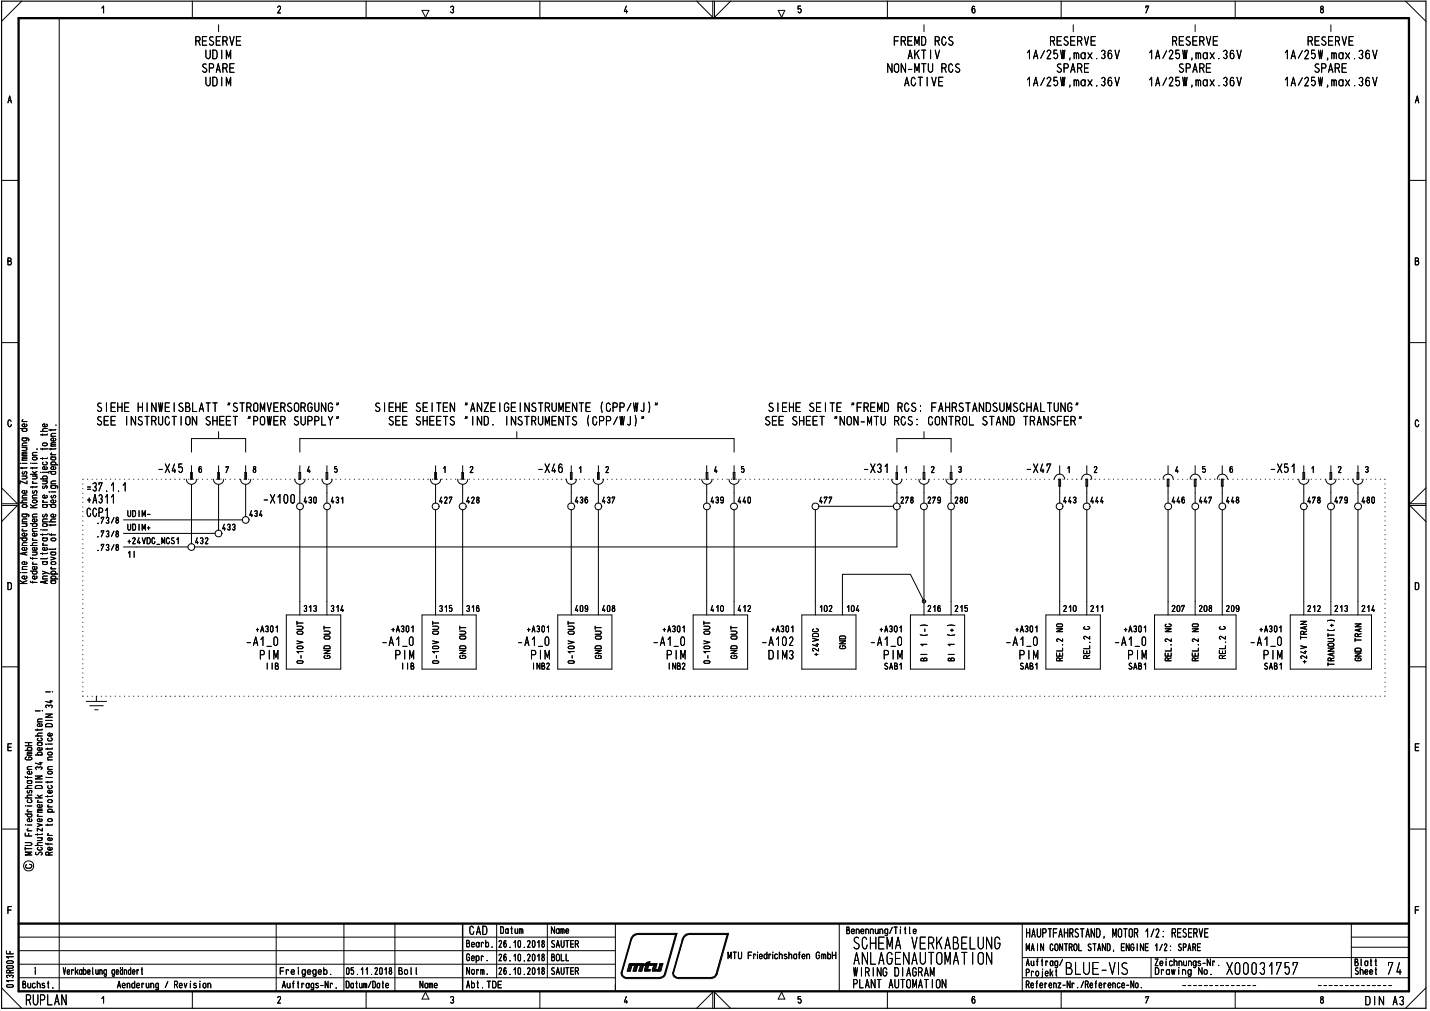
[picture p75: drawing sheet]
<svg xmlns="http://www.w3.org/2000/svg" width="420mm" height="297mm" viewBox="0 0 420 297" stroke-linecap="round" stroke-linejoin="round" font-family="sans-serif">
<defs><g id="words">
<text font-size="7.3" x="329.4" y="286.4">s</text>
<g font-size="5.3">
<text x="238" y="149.9">04</text>
<text x="250.5" y="279">SO</text>
<text x="292.1" y="279">G</text>
<text x="250.7" y="283.5">ABLAG-\AUTOldT 0</text>
<text x="312.9" y="286.4">3LU1-V</text>
<text x="360.2" y="286.4">X00031757</text>
</g>
<g font-size="4.6">
<text x="285.4" y="4">6</text>
<text x="387.7" y="4">8</text>
<text x="415.7" y="30.4">A</text>
<text x="7.6" y="295.4">RUPLAN</text>
</g>
<g font-size="3.9">
<text x="57.3" y="13.5">RESERVE</text>
<text x="60.3" y="17.4">UDIM</text>
<text x="262.4" y="13.5">FREMD RCS</text>
<text x="266.7" y="17.4">AKTIV</text>
<text x="301.4" y="17.4">1A/25W,mcx.36V</text>
<text x="308.4" y="13.5">RESERVE</text>
<text x="337.3" y="17.4">1A/25W,max.36V</text>
<text x="344.3" y="13.5">RESERVE</text>
<text x="377.2" y="17.4">1A/25W,max.36V</text>
<text x="384.1" y="13.5">RESERVE</text>
<text x="59.2" y="21.4">SPARE</text>
<text x="260.6" y="21.4">NON-MTU RCS</text>
<text x="310.2" y="21.4">SPARE</text>
<text x="346.1" y="21.4">SPARE</text>
<text x="386" y="21.4">SPARE</text>
<text x="60.3" y="25.4">UDIM</text>
<text x="265.7" y="25.4">ACTIVE</text>
<text x="301.4" y="25.4">1A/25W,mcx.36V</text>
<text x="337.3" y="25.4">1A/25W,max.36V</text>
<text x="377.2" y="25.4">1A/25W,max.36V</text>
<text x="28.3" y="121.1">SIEHE HINWEISBLATT 'STROMVERSORGUNG'</text>
<text x="28.3" y="125.1">SEE INSTRUCTION SHEET 'POWER SUPPLY'</text>
<text x="110" y="121.1">SIEHE SEITEN 'ANZEIGEINSTRUMENTE (CPP/WJ)'</text>
<text x="114" y="125.1">SEE SHEETS 'IND. INSTRUMENTS (CPP/C)&quot;</text>
<text x="224.5" y="125.1">SEE SHEET 'NON-MTU RCS: CONTROL STAND TRANSFER'</text>
<text x="225.5" y="121.1">SIEHE SEITE 'FREMD RCS: FAHRSTANDSUMSCHALTUNG'</text>
<text x="46.4" y="139">-X45</text>
<text x="58.2" y="139">6</text>
<text x="74.1" y="139">8</text>
<text x="158" y="139">-X46</text>
<text x="253.7" y="139">-X31</text>
<text x="373" y="139">-X51</text>
<text x="25.3" y="144.4">=37.1.1</text>
<text x="25.3" y="148">+A311</text>
<text x="25.3" y="152">CCP1</text>
<text x="72.1" y="189.8">-A1_0</text>
<text x="112" y="189.8">-A1_0</text>
<text x="151.9" y="189.8">-A1_0</text>
<text x="191.7" y="189.8">-A1_0</text>
<text x="223.6" y="189.8">-A102</text>
<text x="255.5" y="189.8">-A1_0</text>
<text x="295.3" y="189.8">-A1_0</text>
<text x="327.2" y="189.8">-A1_0</text>
<text x="367.1" y="189.8">-A1_0</text>
<text x="76.1" y="193.8">PIM</text>
<text x="115.9" y="193.8">PIM</text>
<text x="155.8" y="193.8">PIM</text>
<text x="195.6" y="193.8">PIM</text>
<text x="225.6" y="193.8">DIM3</text>
<text x="259.4" y="193.8">PIM</text>
<text x="299.3" y="193.8">PIM</text>
<text x="331.2" y="193.8">PIM</text>
<text x="371" y="193.8">PIM</text>
<text x="2" y="220.7">E</text>
<text x="137.8" y="274.7">CAD</text>
<text x="301.4" y="275.5">HAUPTFAHRSTAND, MOTOR 1/2: RESERVE</text>
<text x="250.7" y="286.9">WIRING DIAGRAM</text>
<text x="250.4" y="290.4">PLANT AUTOMATION</text>
<text x="401" y="295.4">DIN A3/</text>
</g>
<g font-size="2.9">
<text x="81.2" y="4">2</text>
<text x="132" y="4">3</text>
<text x="183" y="4">4</text>
<text x="228" y="5">•</text>
<text x="336.3" y="4">7</text>
<text x="2.2" y="30.4">A</text>
<text x="2.1" y="78">B</text>
<text x="415.7" y="78">B</text>
<text x="66.2" y="138.9">7</text>
<text x="127.6" y="139">L1</text>
<text x="209.8" y="139">4</text>
<text x="301.7" y="139">—X4711</text>
<text x="341.5" y="138.8">col4</text>
<text x="352.4" y="138.9">.5</text>
<text x="356.7" y="139.1">(1\6</text>
<text x="77.5" y="148">—X100</text>
<text x="97.2" y="148">431</text>
<text x="129" y="148">427</text>
<text x="137" y="148">428</text>
<text x="176.8" y="148">437</text>
<text x="216.7" y="148">440</text>
<text x="242" y="148">77</text>
<text x="280.4" y="148">280</text>
<text x="312.4" y="148">443 1444</text>
<text x="344.2" y="148">446 1.447 1448</text>
<text x="384.1" y="148">478 1.479 1.480</text>
<text x="29.6" y="153.8">73/8</text>
<text x="37.4" y="152">UDIM-</text>
<text x="37.4" y="156">UDIM+</text>
<text x="65.2" y="156">433</text>
<text x="71" y="153.9">0</text>
<text x="73.2" y="152">44</text>
<text x="28.4" y="157.9">.73/8</text>
<text x="28.4" y="161.9">.73/8</text>
<text x="37.4" y="159.9">+24VD0_MOS1</text>
<text x="57.3" y="159.9">432</text>
<text x="37.3" y="163.9">11</text>
<text x="2" y="173.4">D</text>
<text x="415.5" y="173.4">D</text>
<text x="97.1" y="179.8">31</text>
<text x="136.9" y="179.8">31</text>
<text x="176.8" y="179.8">40</text>
<text x="216.7" y="179.8">41</text>
<text x="248.5" y="179.8">104</text>
<text x="280.4" y="179.8">21</text>
<text x="312.3" y="179.8">210</text>
<text x="319" y="179.8">1211</text>
<text x="344.2" y="179.8">207</text>
<text x="350.8" y="179.8">1208</text>
<text x="358.8" y="179.8">1209</text>
<text x="384.1" y="179.8">212</text>
<text x="390.7" y="179.8">1213</text>
<text x="398.7" y="179.8">1214</text>
<text x="75.1" y="185.8">+A301</text>
<text x="114.9" y="185.8">+A301</text>
<text x="154.8" y="185.8">+A301</text>
<text x="194.7" y="185.8">+A301</text>
<text x="226.6" y="185.8">+A301</text>
<text x="258.4" y="185.8">+A301</text>
<text x="298.3" y="185.8">+A301</text>
<text x="330.1" y="185.8">+A301</text>
<text x="370" y="185.8">+A301</text>
<text x="78.4" y="196.8">I IB</text>
<text x="118.2" y="196.8">I IB</text>
<text x="156.6" y="196.8">INB2</text>
<text x="196.5" y="196.8">INB2</text>
<text x="259.7" y="196.8">SAB1</text>
<text x="299.6" y="196.8">SAB1</text>
<text x="331.5" y="196.8">SAB1</text>
<text x="371.3" y="196.8">SAB1</text>
<text x="415.5" y="220.7">E</text>
<text x="415.5" y="268.6">F</text>
<text x="146.9" y="274.4">Datum</text>
<text x="161.9" y="274.4">Name</text>
<text x="248.6" y="274.5">Benennung/Title</text>
<text x="136.9" y="278.4">Bearb.</text>
<text x="146.3" y="278.5">26.10.2018</text>
<text x="161.8" y="278.5">SAUTER</text>
<text x="213.7" y="281.9">MTU Friedrichshafen GmbH</text>
<text x="301.4" y="279.5">MAIN CONTROL STAND, ENGINE 1/2: SPARE</text>
<text x="18.4" y="286.4">Verkabelung geändert</text>
<text x="82.2" y="286.4">Fre I gegeb .</text>
<text x="101.6" y="286.4">05.11 .2018</text>
<text x="117" y="286.4">Bol l</text>
<text x="136.9" y="282.4">Gepr.</text>
<text x="137" y="286.4">Norm.</text>
<text x="146.3" y="282.4">26.10.2018</text>
<text x="146.3" y="286.4">26.10.2018</text>
<text x="161.9" y="286.4">SAUTER</text>
<text x="161.9" y="282.4">BOLL</text>
<text x="301.2" y="286.9">Projekt</text>
<text x="301.4" y="283.8">Auftrag/</text>
<text x="339.2" y="284">Zeichnungs-Nr.</text>
<text x="339.3" y="286.4">Draw ing No.</text>
<text x="398" y="283.9">Blatt</text>
<text x="398" y="286.4">Sheet</text>
<text x="6.5" y="290.4">Buchst.</text>
<text x="34.3" y="290.4">Aenderung / Revision</text>
<text x="82.8" y="290.4">Auf trags-Nr .</text>
<text x="101.5" y="290.4">Datum/Date</text>
<text x="123.2" y="290.4">Name</text>
<text x="136.9" y="290.4">Abt. TDE</text>
<text x="228.5" y="293.7">A</text>
<text x="301.2" y="290.4">Referenz-Nr./Reference-No.</text>
<text x="81.4" y="294.9">2</text>
<text x="132.1" y="294.9">3</text>
<text x="183.3" y="294.9">4</text>
<text x="234.3" y="294.9">5</text>
<text x="285.4" y="294.9">6</text>
<text x="336.5" y="294.9">7</text>
<text x="387.7" y="294.9">8</text>
</g>
<g font-size="1.6">
<text x="2.1" y="268.6">F</text>
<text x="1.7" y="286">CC</text>
</g>
</g></defs>
<g fill="none" stroke="#000" stroke-width=".29">
<path d="M6.4 .3l-5.9 6M17.4 5.3v286M29.9 2.4l.5-.6v2M56.5 .3v5M107.6 .3v5M124 3h2l-1 2.1zM158.6 .3v5M204.7 .3l4.7 4.8v-4.8M209.9 .3v4.8l4.8-4.8M228.6 3h2l-.9 2.1M235.2 1.8h-.7v.9a.56 .56 0 0 1 .9 .3 .56 .56 0 0 1-.7 .6l-.2-.1M260.7 .3v5"/>
<path d="M311.8 .3v5M362.9 .3v5M413 .3l6 6M.5 53h5M414 53h5M.5 100.7h5M414 100.7h5M3.3 123.8a.48 .48 0 0 0-.6-.4 .48 .48 0 0 0-.4 .6v.7l.4 .6h.4l.2-.6M56.3 132.8v-3.9h15.9v3.9M88.1 132.8v-3.9h127.6v3.9M263.5 132.8v-3.9h15.9v3.9M416.8 123.8a.48 .48 0 0 0-.6-.4 .48 .48 0 0 0-.4 .6v.7l.4 .6h.4l.3-.6"/>
<path d="M.5 148.5h4.6l-4.6 4.7M.5 143.3l4.6 4.7h-4.6M56.3 144.8v15M64.2 144.8v11M72.2 144.8v7M88.1 144.8v3M96.1 144.8v3M128 144.8v3M135.9 144.8v3M167.9 144.8v3M175.8 144.8v3M207.6 144.8v3"/>
<path d="M215.7 144.8v3M263.5 144.8v3M271.5 144.8v3M279.4 144.8v3M311.4 144.8v3M319.3 144.8v3M343.2 144.8v3M351.2 144.8v3M359.1 144.8v3M383.1 144.8v3M391 144.8v3M399 144.8v3"/>
<path d="M419 148.5h-4.8l4.8 4.7M419 143.3l-4.8 4.7h4.8M.5 195.9h5M414 195.9h5M.5 243.6h5M7.4 247.6h1.5a.42 .42 0 0 1 .5 .4 .42 .42 0 0 1-.5 .4h-1.5M7.4 244.8v.8h2M7.4 248.9v.9M7.4 249.3h2M8 244.1h1.4M8 242.4h1.4M8.3 243.5l-.3 .4 .3 .2"/>
<path d="M8.4 244.9v.7M9.4 250.4h-2l1.6 .4-1.6 .4h2M414 243.6h5M1.9 279.4v.8h2M2.9 279.5v.7M3.3 266.4h-1v2M5.5 275.3h175.3M5.5 279.3h175.3M81.2 271.4v19.9M101 271.4v19.9M116 271.4v19.9M145.9 271.4v15.9"/>
<path d="M160.8 271.4v15.9M180.8 271.4v19.9M246.6 271.4v19.9M300.4 271.4v19.8M397 271.4v15.9M397 278.3h17M397 275.3h17M.5 290.2l5.9 6M1.9 282.6l.4-.3 1.3 .1a.34 .34 0 0 1 .3 .4 .34 .34 0 0 1-.4 .2h-1.3zM2 283.9l1.5-.2a.38 .38 0 0 1 .4 .4 .38 .38 0 0 1-.4 .4h-1.3l-.3-.4zM2.1 289.4l1.4-.1a.38 .38 0 0 1 .4 .4 .38 .38 0 0 1-.4 .4l-1.4-.1-.2-.3zM2.2 287.3l-.3-.4a.55 .55 0 0 1 .5-.4 .55 .55 0 0 1 .5 .4 .48 .48 0 0 1 .6-.4 .48 .48 0 0 1 .4 .5l-.3 .3"/>
<path d="M3.9 288.1h-2l.6 .4M3.9 281.1h-2l.6 .4M5.5 287.3h175.3M5.5 283.3h175.3M29.9 293.4l.5-.6v1.9M56.5 291.3v4.9M107.6 291.3v4.9M125 291.5l1 2h-2zM158.6 291.3v4.9M204.7 296.2l4.7-4.7v4.7M209.9 296.2v-4.7l4.8 4.7M260.7 291.3v4.9"/>
<path d="M300.4 287.3h113.6M300.4 281.3h113.6M311.8 291.3v4.9M338.2 281.3v6M362.9 291.3v4.9M419 290.2l-6 6"/>
<circle cx="8.4" cy="254.4" r="1.49"/>
</g>
<path d="M.5 .3h418.5v295.9h-418.5z" fill="none" stroke="#000" stroke-width=".34"/>
<path d="M5.5 5.3h408.5v286h-408.5zM5.5 271.4h408.5" fill="none" stroke="#000" stroke-width=".68"/>
<path d="M135.9 271.4v19.9" fill="none" stroke="#000" stroke-width=".42"/>
<path d="M7.4 239.2h2M8 238.5h1.4M8 236.8h1.4M8.3 237.9l-.3 .4 .3 .2M8.3 239.2l-.3 .2 .3 .6h.8l.3-.2v-.4l-.3-.2M7.6 242.4h.1M9.2 240.6l.2 .6-1 .2a.45 .45 0 0 1-.4-.6 .45 .45 0 0 1 .7-.3v.9" fill="none" stroke="#000" stroke-width=".29"/>
<g fill="none" stroke="#000" stroke-width=".29">
<path d="M7.4 219.1h2M7.4 218.2h2M8.4 218.2v.9M7.4 228.2l.1 .2h1.9M7.4 234.4h2M7.4 231.6h2M7.4 220.5h2M7.6 236.8h.1M7.8 222.4l-.4 .4v.2l.4 .3 1.6-.2-.2-.6-.8-.1v.4M8 229.4h1.1l.3 .2v.4l-.3 .2-.9-.1-.2-.4 .3-.3M8 226.1h1.4M8 221.9h1.4"/>
<path d="M8.1 228.2v.5M8.2 232.3a.37 .37 0 0 0-.2 .5 .37 .37 0 0 0 .4 .2l.4-.8 .6 .1-.2 .7M8.3 220.5l-.3-.4 .3-.5 1.1 .2v.4l-.3 .3M9 234.9l.4 .2v.5l-.3 .2-.9-.1-.2-.2 .2-.5M9.2 226.7l.2 .2-.2 .5h-.9l-.3-.5 .7-.3v.8M9.4 233.6l-1.3 .1-.1 .5 .4 .2M9.4 230.8l-1.3 .1-.1 .5 .4 .2M9.4 225.2h-1l-.4 .3 .3 .6M9.4 221.4h-1.1l-.3 .2 .3 .3M9.4 221l-1.3 .1-.1 .1 .3 .2M9.4 229.4h-.2M7.4 247.6h1.5a.42 .42 0 0 1 .5 .4 .42 .42 0 0 1-.5 .4h-1.5"/>
<path d="M7.4 244.8v.8h2M7.4 248.9v.9M7.4 249.3h2M8 244.1h1.4M8 242.4h1.4M8.3 243.5l-.3 .4 .3 .2M8.4 244.9v.7M9.4 250.4h-2l1.6 .4-1.6 .4h2"/>
</g>
<path d="M7.4 239.2h2M8 238.5h1.4M8 236.8h1.4M8.3 237.9l-.3 .4 .3 .2M8.3 239.2l-.3 .2 .3 .6h.8l.3-.2v-.4l-.3-.2M7.6 242.4h.1M9.2 240.6l.2 .6-1 .2a.45 .45 0 0 1-.4-.6 .45 .45 0 0 1 .7-.3v.9" fill="none" stroke="#000" stroke-width=".29"/>
<g fill="none" stroke="#000" stroke-width=".29">
<path d="M7.4 219.1h2M7.4 218.2h2M8.4 218.2v.9M10.4 216.2h2M10.4 208.9h1.4M11 218.2h1.1l.3 .6-.3 .2h-.8l-.3-.2 .3-.6M11 214.2v.4M11 212.1h1.4M12 216.8l.4 .4-.3 .5h-.8l-.3-.4 .2-.4M12.1 219.7l.3 .4-.4 .4-1-.2v-.5l.7-.2v.9M12.1 212.7l.3 .2-.3 .5h-.9l-.2-.5 .7-.3v.8M12.4 215.4l-1.3 .2-.1 .3 .4 .3"/>
<path d="M12.4 214.2l-.1 .3h-1.9M12.4 211.2l-1.2 .1-.2 .2 .2 .6M12.4 218.2l-.2 .1M7.4 228.2l.1 .2h1.9M7.4 234.4h2M7.4 231.6h2M7.4 220.5h2M7.6 236.8h.1M7.8 222.4l-.4 .4v.2l.4 .3 1.6-.2-.2-.6-.8-.1v.4M8 229.4h1.1l.3 .2v.4l-.3 .2-.9-.1-.2-.4 .3-.3M8 226.1h1.4M8 221.9h1.4"/>
<path d="M8.1 228.2v.5M8.2 232.3a.37 .37 0 0 0-.2 .5 .37 .37 0 0 0 .4 .2l.4-.8 .6 .1-.2 .7M8.3 220.5l-.3-.4 .3-.5 1.1 .2v.4l-.3 .3M9 234.9l.4 .2v.5l-.3 .2-.9-.1-.2-.2 .2-.5M9.2 226.7l.2 .2-.2 .5h-.9l-.3-.5 .7-.3v.8M9.4 233.6l-1.3 .1-.1 .5 .4 .2M9.4 230.8l-1.3 .1-.1 .5 .4 .2M9.4 225.2h-1l-.4 .3 .3 .6M9.4 221.4h-1.1l-.3 .2 .3 .3M9.4 221l-1.3 .1-.1 .1 .3 .2M9.4 229.4h-.2M10.4 228h2l-2 .9h2"/>
<path d="M10.4 234.4h2M10.4 229.8h2M10.4 221.8h2M10.5 231.1l.3-.3h1.2l.4 .3v.5h-2zM10.7 226.1l-.3-.5a.55 .55 0 0 1 .5-.3 .55 .55 0 0 1 .5 .3 .48 .48 0 0 1 .5-.3 .48 .48 0 0 1 .4 .5l-.2 .3M11 239.9h1.4M11 238.7h1.4M11 235.7h1.4M11 233.6l1 .8M11.2 239.4l-.2 .2 .3 .3M11.2 235.1l-.2 .3 .3 .3M11.3 221.8l-.3-.3 .3-.5 .9 .1 .2 .4-.3 .3"/>
<path d="M11.6 224.1h.8M12 223.9v.8l-1.6-.5M12.1 236.4l.3 .5-.4 .3-1-.1v-.5l.2-.2h.5v.8M12.4 238.2h-1.2l-.2 .2 .2 .3M12.4 237.7h-1.2l-.2 .3 .4 .2M12.4 233.6l-.8 .4M10.4 248.4h2M10.5 250.4a.43 .43 0 0 0 .1 .7 .43 .43 0 0 0 .6-.1 .56 .56 0 0 1 .6-.7 .56 .56 0 0 1 .5 .7l-.2 .2M11 242l1.4 .4-1.4 .4M11 246.1h1.4M11 244.9v.5M12 248.9l.4 .4-.3 .5-1.1-.2v-.3l.2-.3"/>
<path d="M12 246.1a.42 .42 0 0 1 .4 .4 .42 .42 0 0 1-.4 .5h-1M12.1 240.6l.3 .3-.3 .5h-.9l-.2-.4v-.3l.7-.2v.9M12.4 247.6h-1.3l-.1 .5 .4 .3M12.4 244.9l-.1 .3h-1.9M12.4 243.3v.9l-1.4-.9v.9"/>
</g>
<g fill="none" stroke="#000" stroke-width=".29">
<path d="M10.4 216.2h2M10.4 208.9h1.4M11 218.2h1.1l.3 .6-.3 .2h-.8l-.3-.2 .3-.6M11 214.2v.4M11 212.1h1.4M12 216.8l.4 .4-.3 .5h-.8l-.3-.4 .2-.4M12.1 219.7l.3 .4-.4 .4-1-.2v-.5l.7-.2v.9M12.1 212.7l.3 .2-.3 .5h-.9l-.2-.5 .7-.3v.8M12.5 208.9h.1M12.4 215.4l-1.3 .2-.1 .3 .4 .3M12.4 214.2l-.1 .3h-1.9M12.4 211.2l-1.2 .1-.2 .2 .2 .6"/>
<path d="M12.4 218.2l-.2 .1M10.4 228h2l-2 .9h2M10.4 234.4h2M10.4 229.8h2M10.4 221.8h2M10.5 231.1l.3-.3h1.2l.4 .3v.5h-2zM10.7 226.1l-.3-.5a.55 .55 0 0 1 .5-.3 .55 .55 0 0 1 .5 .3 .48 .48 0 0 1 .5-.3 .48 .48 0 0 1 .4 .5l-.2 .3M11 239.9h1.4M11 238.7h1.4M11 235.7h1.4M11 233.6l1 .8M11.2 239.4l-.2 .2 .3 .3"/>
<path d="M11.2 235.1l-.2 .3 .3 .3M11.3 221.8l-.3-.3 .3-.5 .9 .1 .2 .4-.3 .3M11.6 224.1h.8M12 223.9v.8l-1.6-.5M12.1 236.4l.3 .5-.4 .3-1-.1v-.5l.2-.2h.5v.8M12.4 238.2h-1.2l-.2 .2 .2 .3M12.4 237.7h-1.2l-.2 .3 .4 .2M12.4 233.6l-.8 .4M10.4 248.4h2M10.5 250.4a.43 .43 0 0 0 .1 .7 .43 .43 0 0 0 .6-.1 .56 .56 0 0 1 .6-.7 .56 .56 0 0 1 .5 .7l-.2 .2M11 242l1.4 .4-1.4 .4M11 246.1h1.4"/>
<path d="M11 244.9v.5M12 248.9l.4 .4-.3 .5-1.1-.2v-.3l.2-.3M12 246.1a.42 .42 0 0 1 .4 .4 .42 .42 0 0 1-.4 .5h-1M12.1 240.6l.3 .3-.3 .5h-.9l-.2-.4v-.3l.7-.2v.9M12.4 247.6h-1.3l-.1 .5 .4 .3M12.4 244.9l-.1 .3h-1.9M12.4 243.3v.9l-1.4-.9v.9"/>
</g>
<g fill="none" stroke="#000" stroke-width=".29">
<path d="M12.5 208.9h.1M14 229.6v.4M14 233.8v.4M14 238.6h2M14 237.1h1.4M14 228.4h1.4M14.1 235.1l.3-.2 .8 .1 .2 .5-1 .3-.4-.3zM14.3 236.6h-.3l.3 .5M14.4 238.6a.43 .43 0 0 1-.4-.4 .43 .43 0 0 1 .4-.5l.9 .2 .1 .4-.5 .3M14.9 230.8l.5 .3-.4 .5h-.7l-.3-.2 .2-.5M15.1 232.2l.3 .3-.3 .5h-.8l-.3-.3 .1-.4 .6-.1v.8M15.4 233.8l-.1 .2h-1.9"/>
<path d="M15.4 229.6v.2h-2M13.4 247.7l.1 .3h1.9M14 245.4h1.4M14 242.1v.5M14.1 240.7l.3-.2 .8 .1 .2 .5-1 .3-.4-.3zM14.1 247.7v.5M14.3 244.9l-.3 .1 .3 .4M14.4 251.2v-.5a.56 .56 0 0 0-1-.2v.7h2M15.1 249l.3 .4-.5 .4-.8-.2v-.5l.6-.2v.9M15.1 246.2l.3 .4-.5 .4-.8-.2v-.5l.6-.2v.9M15.4 242.1l-.1 .3h-1.9M15.4 250.4l-1 .3"/>
</g>
<g fill="none" stroke="#000" stroke-width=".29">
<path d="M13.4 212.9l.6-.3 1 .1 .4 .3v.5h-2zM13.4 209.8h2l-2 .9h2M13.4 211.7h2M13.4 203.3h1.4M13.5 218.6h.1M13.7 207.9l-.3-.3a.48 .48 0 0 1 .5-.4 .48 .48 0 0 1 .5 .3 .53 .53 0 0 1 .5-.3 .53 .53 0 0 1 .5 .4l-.3 .3M14 219.8v.4M14 218.6h1.4M14.6 206h.8M14.9 216.8l.5 .4-.4 .5h-.7l-.3-.3 .2-.5M14.9 205.7v.8l-1.5-.4M15.1 215.5l.3 .2-.3 .5h-.8l-.3-.5 .4-.3h.3v.8"/>
<path d="M15.4 219.8v.2h-2M13.6 228.4h.1M14 226.1h1.4M14 223.3h1.4M14.1 226.7l.3-.1 .8 .1 .2 .5-1 .2-.4-.2zM14.1 221.1l.3-.1 .8 .1 .2 .5-1 .2-.4-.2zM15.4 225.2l-1.3 .2-.1 .3 .3 .4M15.4 222.4l-1.3 .2-.1 .3 .3 .4"/>
</g>
<g fill="none" stroke="#000" stroke-width=".29">
<path d="M15.5 203.3h.1M14 229.6v.4M14 233.8v.4M14 238.6h2M14 237.1h1.4M14 228.4h1.4M14.1 235.1l.3-.2 .8 .1 .2 .5-1 .3-.4-.3zM14.3 236.6h-.3l.3 .5M14.4 238.6a.43 .43 0 0 1-.4-.4 .43 .43 0 0 1 .4-.5l.9 .2 .1 .4-.5 .3M14.9 230.8l.5 .3-.4 .5h-.7l-.3-.2 .2-.5M15.1 232.2l.3 .3-.3 .5h-.8l-.3-.3 .1-.4 .6-.1v.8M15.4 233.8l-.1 .2h-1.9"/>
<path d="M15.4 229.6v.2h-2M13.4 247.7l.1 .3h1.9M14 245.4h1.4M14 242.1v.5M14.1 240.7l.3-.2 .8 .1 .2 .5-1 .3-.4-.3zM14.1 247.7v.5M14.3 244.9l-.3 .1 .3 .4M14.4 251.2v-.5a.56 .56 0 0 0-1-.2v.7h2M15.1 249l.3 .4-.5 .4-.8-.2v-.5l.6-.2v.9M15.1 246.2l.3 .4-.5 .4-.8-.2v-.5l.6-.2v.9M15.4 242.1l-.1 .3h-1.9M15.4 250.4l-1 .3"/>
</g>
<g fill="none" stroke="#000" stroke-width=".29">
<path d="M13.4 212.9l.6-.3 1 .1 .4 .3v.5h-2zM13.4 209.8h2l-2 .9h2M13.4 211.7h2M13.4 203.3h1.4M13.5 218.6h.1M13.7 207.9l-.3-.3a.48 .48 0 0 1 .5-.4 .48 .48 0 0 1 .5 .3 .53 .53 0 0 1 .5-.3 .53 .53 0 0 1 .5 .4l-.3 .3M14 219.8v.4M14 218.6h1.4M14.6 206h.8M14.9 216.8l.5 .4-.4 .5h-.7l-.3-.3 .2-.5M14.9 205.7v.8l-1.5-.4M15.1 215.5l.3 .2-.3 .5h-.8l-.3-.5 .4-.3h.3v.8"/>
<path d="M15.4 219.8v.2h-2M13.6 228.4h.1M14 226.1h1.4M14 223.3h1.4M14.1 226.7l.3-.1 .8 .1 .2 .5-1 .2-.4-.2zM14.1 221.1l.3-.1 .8 .1 .2 .5-1 .2-.4-.2zM15.4 225.2l-1.3 .2-.1 .3 .3 .4M15.4 222.4l-1.3 .2-.1 .3 .3 .4"/>
</g>
<g fill="none" stroke="#000" stroke-width=".29">
<path d="M12.5 158.1h1.1l.3 .5-.3 .3h-.8l-.3-.3 .3-.5M12.5 156.9v.4M12.5 155.7h1.4M12.7 159.6l-.2 .3 .3 .3M13.9 156.9l-.1 .2h-1.9M13.9 158.1l-.2 .1M12.5 167.8l1.9 .9M12.5 165h1.1l.3 .4-.1 .3-.2 .2-.9-.1-.2-.4 .3-.4M12.5 170.1h1.4M12.5 162.5v.4M12.5 160.2h1.4M13.2 170.8v.6"/>
<path d="M13.7 160.9l.2 .5-.4 .3-.9-.2-.1-.4 .2-.2h.5v.8M13.7 168.2l-1.2 .5M13.9 170.6l-2 .4 2 .4M13.9 169.2h-1.2l-.2 .5 .2 .4M13.9 164l-.1 .2h-1.9M13.9 162.5l-.1 .1h-1.9M13.9 165l-.2 .1M15.5 203.3h.1M8.7 253.9a.6 .6 0 0 1 .7 .6 .6 .6 0 0 1-.6 .6h-.8l-.4-.3-.1-.5 .3-.3"/>
</g>
<g fill="none" stroke="#000" stroke-width=".29">
<path d="M11.9 126.7h2M12 138.8h.1M12.5 138.8h1.5l.4 .2M12.5 130.4l1-.3a.42 .42 0 0 1 .4 .5 .42 .42 0 0 1-.4 .4l-.8-.1zM12.5 127.5v.4M12.5 131.7v.5M12.5 134.5v.5M13.5 135.7l.4 .4-.3 .5-.9-.1-.2-.3 .2-.4M13.7 137.2l.2 .2-.2 .5h-1l-.2-.5 .7-.3v.8M13.7 124.6l.2 .3-.1 .3-.9 .2a.45 .45 0 0 1-.4-.6 .45 .45 0 0 1 .7-.3v.9M13.9 134.5l-.1 .2h-1.9M13.9 131.7l-.1 .2h-1.9"/>
<path d="M13.9 127.5l-.1 .3h-1.9M13.9 125.9l-1.3 .2v.6h.3M11.9 140.7h2M12.1 155.7h.1M12.5 148.3h1.1l.3 .3-.1 .3-.2 .2-.9-.1-.2-.4 .3-.3M12.5 158.1h1.1l.3 .5-.3 .3h-.8l-.3-.3 .3-.5M12.5 153.3h1.4M12.5 147.6h1.4M12.5 141.3h1.4M12.5 156.9v.4M12.5 155.7h1.4M12.6 154l.9-.2a.42 .42 0 0 1 .4 .5 .42 .42 0 0 1-.4 .4l-.8-.1z"/>
<path d="M12.7 151.2a.37 .37 0 0 0-.2 .5 .37 .37 0 0 0 .4 .2l.3-.7a.41 .41 0 0 1 .7 .1 .41 .41 0 0 1-.2 .6M12.7 142.8a.37 .37 0 0 0-.2 .5 .37 .37 0 0 0 .4 .2l.3-.5a.33 .33 0 0 1 .6-.2 .33 .33 0 0 1 0 .5l-.1 .2M12.7 147.1l-.2 .2 .3 .3M12.7 159.6l-.2 .3 .3 .3M12.8 140.7l-.3-.3 .3-.5h.8l.3 .3-.3 .5M13.5 141.3a.42 .42 0 0 1 .4 .4 .42 .42 0 0 1-.4 .5h-1M13.7 145.5l.2 .3-.2 .5h-1l-.2-.5 .7-.3v.8M13.9 152.5h-1.2l-.2 .4 .2 .4M13.9 156.9l-.1 .2h-1.9M13.9 148.3h-.2M13.9 158.1l-.2 .1M12.5 167.8l1.9 .9"/>
<path d="M12.5 165h1.1l.3 .4-.1 .3-.2 .2-.9-.1-.2-.4 .3-.4M12.5 162.5v.4M12.5 170.1h1.4M12.5 160.2h1.4M13.2 170.8v.6M13.7 160.9l.2 .5-.4 .3-.9-.2-.1-.4 .2-.2h.5v.8M13.7 168.2l-1.2 .5M13.9 170.6l-2 .4 2 .4M13.9 169.2h-1.2l-.2 .5 .2 .4M13.9 164l-.1 .2h-1.9M13.9 162.5l-.1 .1h-1.9M13.9 165l-.2 .1"/>
</g>
<g fill="none" stroke="#000" stroke-width=".29">
<path d="M5.9 125.9h2M6 136.1h.1M6.5 128.7l1.8 .1 .2 .3-.2 .4M6.5 139.9h1.4M6.5 137.3v.5M6.5 136.1h1.4M6.5 135.2h1.4M6.5 133.9h1.4M6.5 131.5h1.4M6.5 131h1.4M6.5 123.9h1.4M6.7 138.6a.36 .36 0 0 0-.2 .5 .36 .36 0 0 0 .5 .2 .6 .6 0 0 1 .8-.6l-.1 .7"/>
<path d="M6.7 123.3l-.2 .2 .3 .4M6.8 128.7l-.3 .3 .3 .5h.8l.3-.2-.3-.6M6.8 125.9l-.3 .3 .3 .5h.8l.3-.2-.3-.6M7.5 139.9l.4 .3-.1 .3-1.3 .2M7.5 131.5l.4 .3-.1 .4-1.3 .1M7.7 124.6l.2 .5-.4 .3-.9-.2v-.5l.6-.2v.9M7.9 137.3l-.1 .2h-1.9M7.9 134.7h-1.2l-.2 .3 .2 .2M7.9 134.3h-1.2l-.2 .2 .4 .2M7.9 133.3h-1.2l-.2 .3 .2 .3M7.9 132.8l-1.3 .1v.4h.3M7.9 130.1l-1.3 .2 .1 .7"/>
<path d="M8.9 139.4h2M9.5 139.9h1.4M9.5 136.1h1.4M9.5 137.3v.5M9.5 138.5l1 .9M10.5 139.9l.4 .3-.2 .4-1.2 .1M10.9 137.3v.2h-2M10.9 138.5l-.9 .4M11.9 126.7h2M12 138.8h.1M12.5 138.8h1.5l.4 .2M12.5 130.4l1-.3a.42 .42 0 0 1 .4 .5 .42 .42 0 0 1-.4 .4l-.8-.1z"/>
<path d="M12.5 127.5v.4M12.5 131.7v.5M12.5 134.5v.5M13.5 135.7l.4 .4-.3 .5-.9-.1-.2-.3 .2-.4M13.7 137.2l.2 .2-.2 .5h-1l-.2-.5 .7-.3v.8M13.7 124.6l.2 .3-.1 .3-.9 .2a.45 .45 0 0 1-.4-.6 .45 .45 0 0 1 .7-.3v.9M13.9 134.5l-.1 .2h-1.9M13.9 131.7l-.1 .2h-1.9M13.9 127.5l-.1 .3h-1.9M13.9 125.9l-1.3 .2v.6h.3M5.9 158.1h2M5.9 147.7h2"/>
<path d="M6.5 151l1.8 .1 .2 .4-.2 .3M6.5 153.3h1.4M6.5 156h1.4M6.5 153.8h1.4M6.5 146.3h1.4M6.6 148.4l.9-.1 .3 .1 .1 .4-1 .3-.3-.2zM6.7 155.4l-.2 .3 .3 .3M6.8 158.1l-.3 .2 .3 .6 .9-.1 .2-.5-.3-.2M6.8 151l-.3 .4 .3 .5 1-.2 .1-.3-.3-.4M7.5 153.8a.42 .42 0 0 1 .4 .5 .42 .42 0 0 1-.4 .4h-1M7.7 156.7l.2 .3-.2 .5h-1l-.2-.4 .1-.3 .6-.2v.9M7.7 144.2l.2 .4-.4 .3-.9-.1-.1-.4 .7-.3v.8"/>
<path d="M7.9 159.4l-1.3 .2 .1 .7M7.9 152.5l-1.3 .1 .1 .7M7.9 146.9l-1.3 .1-.1 .4 .4 .3M7.9 145.5l-1.3 .1 .1 .7M7.9 141.3v.9l-2-.9v.9M8.9 153.8h2M8.9 149.2h2M8.9 148.3l1.2 .9M9.5 147.2l.4-.3h.6l.4 .3v.2l-.2 .3h-.8zM9.5 146.3h1.4M9.5 158.7h1.4M9.5 156.1h1.4"/>
<path d="M9.5 151.9h1.4M9.5 142.9v.4M9.5 142h1.4M9.7 158.2l-.2 .4 .3 .1M9.7 144.2a.36 .36 0 0 0-.2 .4 .36 .36 0 0 0 .4 .3 .6 .6 0 0 1 .9-.6l-.1 .6M9.7 141.5l-.2 .3 .3 .2M9.8 153.8l-.3 .2v.5l.3 .2 1-.2 .1-.3-.4-.4M10.6 156.7l.3 .3-.3 .5h-.9l-.1-.7 .6-.2v.9M10.6 152.5l.3 .5-.4 .3-.8-.1-.2-.5 .2-.2h.5v.8M10.9 159.4l-1.3 .2-.1 .5 .4 .2M10.9 155.3l-1.3 .1 .1 .7M10.9 151l-1.3 .2 .1 .7"/>
<path d="M10.9 145.5l-1.3 .1 .1 .7M10.9 142.9v.2h-2M10.9 148.3l-1.3 .5M11.9 140.7h2M12.1 155.7h.1M12.5 148.3h1.1l.3 .3-.1 .3-.2 .2-.9-.1-.2-.4 .3-.3M12.5 153.3h1.4M12.5 147.6h1.4M12.5 141.3h1.4M12.6 154l.9-.2a.42 .42 0 0 1 .4 .5 .42 .42 0 0 1-.4 .4l-.8-.1zM12.7 151.2a.37 .37 0 0 0-.2 .5 .37 .37 0 0 0 .4 .2l.3-.7a.41 .41 0 0 1 .7 .1 .41 .41 0 0 1-.2 .6M12.7 142.8a.37 .37 0 0 0-.2 .5 .37 .37 0 0 0 .4 .2l.3-.5a.33 .33 0 0 1 .6-.2 .33 .33 0 0 1 0 .5l-.1 .2"/>
<path d="M12.7 147.1l-.2 .2 .3 .3M12.8 140.7l-.3-.3 .3-.5h.8l.3 .3-.3 .5M13.5 141.3a.42 .42 0 0 1 .4 .4 .42 .42 0 0 1-.4 .5h-1M13.7 145.5l.2 .3-.2 .5h-1l-.2-.5 .7-.3v.8M13.9 152.5h-1.2l-.2 .4 .2 .4M13.9 148.3h-.2M5.9 171.4h2M5.9 170.6l1.3 .8M6 168.2h.1M6.5 168.2h1.4M6.5 167.3h1.4M6.5 160.3h1.4"/>
<path d="M7.3 162.4v.6M7.7 169.2l.2 .6-.4 .3-.9-.2-.1-.4 .2-.3h.5v.9M7.7 165.1l.2 .4-.4 .4-.9-.2v-.5l.6-.2v.9M7.7 160.9l.2 .5-.4 .3-.9-.2-.1-.4 .2-.2h.5v.8M7.9 166.5h-1.3l.1 .8M7.9 162.2l-2 .4 2 .5M7.9 170.6l-1.3 .5M8.9 170.8l.2 .3h1.8M8.9 163.8l.1 .3h1.9M8.9 160.3h2M8.9 167.8h2M9.5 165.8h1.4"/>
<path d="M9.5 162.2h1.4M9.6 163.8v.5M9.6 170.8v.5M9.7 165.2l-.2 .4 .3 .2M9.8 167.8l-.3 .2v.5l.3 .2 1-.2 .1-.4-.4-.3M10.5 162.2l.4 .4-.2 .4-1.2 .1M10.6 169.2l.3 .6-.4 .3-.8-.1-.2-.5 .2-.3h.5v.9M10.6 166.5l.3 .5-.4 .3-.8-.1-.2-.5 .2-.2h.5v.8M10.6 160.9l.3 .5-.4 .3-.8-.1-.2-.5 .2-.2h.5v.8"/>
</g>
<g fill="none" stroke="#000" stroke-width=".29">
<path d="M8.9 139.4h2M9.1 136.1h.1M9.5 133.8h1.4M9.5 137.3v.5M9.5 139.9h1.4M9.5 138.5l1 .9M9.5 136.1h1.4M9.7 134.4h1l.2 .5-1 .2-.4-.2zM10.5 139.9l.4 .3-.2 .4-1.2 .1M10.9 132.9l-1.3 .2 .1 .7M10.9 132h.1M10.9 137.3v.2h-2"/>
<path d="M10.9 138.5l-.9 .4M8.9 153.8h2M8.9 149.2h2M8.9 148.3l1.2 .9M9.5 147.2l.4-.3h.6l.4 .3v.2l-.2 .3h-.8zM9.5 158.7h1.4M9.5 156.1h1.4M9.5 151.9h1.4M9.5 146.3h1.4M9.5 142.9v.4M9.5 142h1.4M9.7 158.2l-.2 .4 .3 .1"/>
<path d="M9.7 144.2a.36 .36 0 0 0-.2 .4 .36 .36 0 0 0 .4 .3 .6 .6 0 0 1 .9-.6l-.1 .6M9.7 141.5l-.2 .3 .3 .2M9.8 153.8l-.3 .2v.5l.3 .2 1-.2 .1-.3-.4-.4M10.6 156.7l.3 .3-.3 .5h-.9l-.1-.7 .6-.2v.9M10.6 152.5l.3 .5-.4 .3-.8-.1-.2-.5 .2-.2h.5v.8M10.9 159.4l-1.3 .2-.1 .5 .4 .2M10.9 155.3l-1.3 .1 .1 .7M10.9 151l-1.3 .2 .1 .7M10.9 145.5l-1.3 .1 .1 .7M10.9 142.9v.2h-2M10.9 148.3l-1.3 .5M8.9 170.8l.2 .3h1.8"/>
<path d="M8.9 163.8l.1 .3h1.9M8.9 167.8h2M8.9 160.3h2M9.5 165.8h1.4M9.5 162.2h1.4M9.6 163.8v.5M9.6 170.8v.5M9.7 165.2l-.2 .4 .3 .2M9.8 167.8l-.3 .2v.5l.3 .2 1-.2 .1-.4-.4-.3M10.5 162.2l.4 .4-.2 .4-1.2 .1M10.6 169.2l.3 .6-.4 .3-.8-.1-.2-.5 .2-.3h.5v.9M10.6 166.5l.3 .5-.4 .3-.8-.1-.2-.5 .2-.2h.5v.8"/>
<path d="M10.6 160.9l.3 .5-.4 .3-.8-.1-.2-.5 .2-.2h.5v.8"/>
</g>
<g fill="none" stroke="#000" stroke-width=".29">
<path d="M9.1 136.1h.1M9.5 133.8h1.4M9.7 134.4h1l.2 .5-1 .2-.4-.2zM10.9 132.9l-1.3 .2 .1 .7M10.9 132h.1M14.4 138.5h2M14.9 134.3h1.1l.4 .6-.4 .2h-.7l-.4-.2 .4-.6M14.9 126.2v.4M14.9 131.7v.5M14.9 136.6h2.1M14.9 133.6h1.5M14.9 131.1h1.5"/>
<path d="M14.9 128.2h1.5M15.2 133.1l-.3 .2 .4 .3M15.3 138.5l-.4 .4 .4 .5 .9-.1 .2-.4-.4-.4M15.4 136.6a.42 .42 0 0 1-.5-.5 .42 .42 0 0 1 .5-.4l1 .3v.3l-.4 .3M16.1 137.2l.3 .2-.3 .5h-.9l-.3-.5 .8-.3v.8M16.1 128.8l.3 .2-.3 .5h-.9l-.3-.5 .8-.3v.8M16.4 131.7l-.1 .2h-1.9M16.4 130.6h-1.2l-.3 .2 .3 .3M16.4 130h-1l-.5 .3 .5 .3M16.4 127.3l-1.3 .2 .1 .7M16.4 126.2l-.1 .1h-1.9M16.4 134.3l-.2 .1"/>
<path d="M14.4 156.8l.2 .3h1.8M14.4 153.3h2M14.4 148.3h2M14.4 144.5h.1M14.9 142.7h1.8l.3 .4-.2 .3M14.9 154.1v.4M14.9 144.5h1.5M14.9 142.2h1.5M15 158.2l1-.1 .4 .2v.3l-.4 .3h-.6l-.4-.2zM15.1 156.8v.5M15.2 145.6a.33 .33 0 0 0-.1 .6 .33 .33 0 0 0 .5-.2l.1-.2a.33 .33 0 0 1 .5-.2 .33 .33 0 0 1 .1 .4l-.2 .3M15.3 148.3l-.4 .3 .4 .5 1-.2 .1-.3-.4-.3"/>
<path d="M15.3 142.7l-.4 .3 .4 .5 1-.2 .1-.3-.4-.3M16.1 151.1l.3 .3-.3 .5h-.9l-.3-.3 .1-.4 .7-.2v.9M16.1 147l.3 .4-.4 .3-1-.1-.1-.4 .8-.3v.8M16.4 154.1l-.1 .2h-1.9M16.4 152.5l-1.3 .1-.2 .4 .5 .3M16.4 141.3l-1.3 .2 .1 .7M14.9 170.6h1.1l.4 .3-.1 .4-.3 .1-1-.1-.1-.4 .4-.3M14.9 163.7l1.5 .4-1.5 .4M14.9 162.2l1.3 .1 .1 .6-1 .2-.4-.4 .4-.5M14.9 170.1h2.1M14.9 168.7h2.1M14.9 167.1h1.5"/>
<path d="M15 165.2l1-.2 .3 .2 .1 .4-1 .3-.4-.2zM15.2 166.6l-.3 .3 .4 .2M15.4 170.1a.42 .42 0 0 1-.5-.4 .42 .42 0 0 1 .5-.5l1 .3-.1 .4-.3 .2M15.4 168.7a.42 .42 0 0 1-.5-.5 .42 .42 0 0 1 .5-.4l.9 .2 .1 .4-.4 .3M16.4 161.2l-.1 .2h-1.9M16.4 170.6l-.2 .1M16.4 162.2l-.2 .1"/>
</g>
<g fill="none" stroke="#000" stroke-width=".29">
<path d="M14.4 138.5h2M14.9 134.3h1.1l.4 .6-.4 .2h-.7l-.4-.2 .4-.6M14.9 126.2v.4M14.9 131.7v.5M14.9 136.6h2.1M14.9 133.6h1.5M14.9 131.1h1.5M14.9 128.2h1.5M15.2 133.1l-.3 .2 .4 .3M15.3 138.5l-.4 .4 .4 .5 .9-.1 .2-.4-.4-.4M15.4 136.6a.42 .42 0 0 1-.5-.5 .42 .42 0 0 1 .5-.4l1 .3v.3l-.4 .3M16.1 137.2l.3 .2-.3 .5h-.9l-.3-.5 .8-.3v.8"/>
<path d="M16.1 128.8l.3 .2-.3 .5h-.9l-.3-.5 .8-.3v.8M16.5 125h.1M16.4 131.7l-.1 .2h-1.9M16.4 130.6h-1.2l-.3 .2 .3 .3M16.4 130h-1l-.5 .3 .5 .3M16.4 127.3l-1.3 .2 .1 .7M16.4 126.2l-.1 .1h-1.9M16.4 134.3l-.2 .1M14.4 156.8l.2 .3h1.8M14.4 153.3h2M14.4 148.3h2M14.4 144.5h.1"/>
<path d="M14.9 142.7h1.8l.3 .4-.2 .3M14.9 154.1v.4M14.9 144.5h1.5M14.9 142.2h1.5M15 158.2l1-.1 .4 .2v.3l-.4 .3h-.6l-.4-.2zM15.1 156.8v.5M15.2 145.6a.33 .33 0 0 0-.1 .6 .33 .33 0 0 0 .5-.2l.1-.2a.33 .33 0 0 1 .5-.2 .33 .33 0 0 1 .1 .4l-.2 .3M15.3 148.3l-.4 .3 .4 .5 1-.2 .1-.3-.4-.3M15.3 142.7l-.4 .3 .4 .5 1-.2 .1-.3-.4-.3M16.1 151.1l.3 .3-.3 .5h-.9l-.3-.3 .1-.4 .7-.2v.9M16.1 147l.3 .4-.4 .3-1-.1-.1-.4 .8-.3v.8M16.4 154.1l-.1 .2h-1.9"/>
<path d="M16.4 152.5l-1.3 .1-.2 .4 .5 .3M16.4 141.3l-1.3 .2 .1 .7M14.9 170.6h1.1l.4 .3-.1 .4-.3 .1-1-.1-.1-.4 .4-.3M14.9 163.7l1.5 .4-1.5 .4M14.9 162.2l1.3 .1 .1 .6-1 .2-.4-.4 .4-.5M14.9 170.1h2.1M14.9 168.7h2.1M14.9 167.1h1.5M15 165.2l1-.2 .3 .2 .1 .4-1 .3-.4-.2zM15.2 166.6l-.3 .3 .4 .2M15.4 170.1a.42 .42 0 0 1-.5-.4 .42 .42 0 0 1 .5-.5l1 .3-.1 .4-.3 .2M15.4 168.7a.42 .42 0 0 1-.5-.5 .42 .42 0 0 1 .5-.4l.9 .2 .1 .4-.4 .3"/>
<path d="M16.4 161.2l-.1 .2h-1.9M16.4 170.6l-.2 .1M16.4 162.2l-.2 .1"/>
</g>
<g fill="none" stroke="#000" stroke-width=".29">
<path d="M64.2 7.3v2M271.5 7.3v2M315.3 7.3v2M351.2 7.3v2M391 7.3v2M16.5 125h.1M56 138.9h.5v1.9h-.5zM56.3 136.8v4M64 138.9h.5v1.9h-.5zM64.2 126.8v2.1M64.2 136.8v4M71.9 138.9h.5v1.9h-.5z"/>
<path d="M72.2 136.8v4M87.8 138.9h.5v1.9h-.5zM88.1 136.8v4M90.8 137.1l-.5 1.3h.8M90.9 138.1v.8M95.8 138.9h.5v1.9h-.5zM96.1 136.8v4M98.9 137.1h-.6v.7a.46 .46 0 0 1 .7-.1 .46 .46 0 0 1 .1 .6l-.4 .6-.4-.4M127.7 138.9v1.9h.5v-1.9M128 138.9v1.9M135.7 138.9h.5v1.9h-.5zM135.9 136.8v4"/>
<path d="M138.1 137.4l.3-.3h.4l.2 .3-.9 1.5h.9M151.8 126.8v2.1M167.6 138.9h.5v1.9h-.5zM167.9 136.8v4M170.2 137.6l.4-.5v1.8M175.6 138.9h.5v1.9h-.5zM175.8 136.8v4M178 137.4l.2-.3h.4l.2 .2-.8 1.6h.8M207.5 138.9h.5v1.9h-.5zM207.6 136.8v4M215.4 138.9h.5v1.9h-.5zM215.7 136.8v4"/>
<path d="M218.5 137.1h-.6v.7a.46 .46 0 0 1 .6-.1 .46 .46 0 0 1 .2 .6l-.5 .6-.3-.4M263.3 138.9h.4v1.9h-.4zM263.5 136.8v4M265.9 137.6l.4-.5v1.8M271.5 126.8v2.1M271.5 136.8v4M273.7 137.4l.2-.3h.4l.1 .2-.7 1.6h.7M279.2 138.9h.5v1.9h-.5zM279.4 136.8v4M281.6 137.3l.3-.2a.43 .43 0 0 1 .5 .3 .43 .43 0 0 1-.3 .5 .43 .43 0 0 1 .3 .5 .43 .43 0 0 1-.4 .4l-.4-.3M319.3 136.8v2.5M321.5 137.4l.2-.3h.4l.2 .2-.8 1.6h.8"/>
<path d="M351.2 136.8v2.5M382.8 138.9h.5v1.9h-.5zM383.1 136.8v4M385.4 137.6l.5-.5v1.8M391 136.8v4M393.2 137.4l.2-.3 .6 .1-.8 1.7h.8M398.7 138.9h.5v1.9h-.5zM399 136.8v4M401.2 137.3l.3-.2 .5 .1v.5l-.4 .2a.47 .47 0 0 1 .4 .5 .47 .47 0 0 1-.4 .5l-.4-.4M24.3 154.3v.1M24.3 155.7v.1M24.3 157.1h.1"/>
<path d="M24.3 158.4v.1M24.3 159.8v.1M36.3 156.7h4M36.3 152.7h4M39.2 140.8h.1M40.6 140.8h.1M42 140.8h.1M43.3 140.8h.1M44.7 140.8h.1M46 140.8h.1M47.4 140.8h.1M48.6 140.8h.2"/>
<path d="M50 140.8h.2M51.3 140.8h.2M52.7 140.8h.2M54.1 140.8h.1M54.7 140.8a1.48 1.48 0 0 0 1.5 1.5 1.48 1.48 0 0 0 1.5-1.5M55.4 140.8h.1M56.3 142.3v2.5M56.8 140.8h.1M58.1 140.8h.1M59.5 140.8h.1M60.8 140.8h.1M62.2 140.8h.1"/>
<path d="M62.7 140.8a1.52 1.52 0 0 0 1.5 1.5 1.52 1.52 0 0 0 1.5-1.5M63.5 140.8h.1M64.2 142.3v2.5M64.9 140.8h.1M66.3 140.8h.1M67.6 140.8h.1M69 140.8h.1M70.3 140.8h.1M70.7 140.8a1.52 1.52 0 0 0 1.5 1.5 1.52 1.52 0 0 0 1.5-1.5M71.7 140.8h.1M72.2 142.3v2.5M73 140.8h.1"/>
<path d="M74.4 140.8h.1M75.7 140.8h.1M77.1 140.8h.1M78.4 140.8h.1M79.8 140.8h.1M81.2 140.8h.1M82.5 140.8h.1M83.9 140.8h.1M85.2 140.8h.1M86.5 140.8h.2a1.48 1.48 0 0 0 1.4 1.5 1.48 1.48 0 0 0 1.5-1.5M88.1 142.3v2.5M89.2 140.8h.2"/>
<path d="M89.8 146l-.4 1.4h.7M89.9 147.1v.7M90.6 140.8h.1M90.7 146.3l.4-.3 .4 .2-.1 .6-.3 .1a.47 .47 0 0 1 .5 .5 .47 .47 0 0 1-.5 .4l-.4-.3M91.9 140.8h.2M92.2 146.1h.6l.1 1.3a.39 .39 0 0 1-.4 .4 .39 .39 0 0 1-.3-.4zM93.3 140.8h.1M94.7 140.8a1.44 1.44 0 0 0 1.4 1.5 1.44 1.44 0 0 0 1.5-1.5M96.1 142.3v2.5M97.3 140.8h.1M98.7 140.8h.1M100 140.8h.1"/>
<path d="M101.4 140.8h.1M102.7 140.8h.1M104.1 140.8h.1M105.5 140.8h.1M106.8 140.8h.1M108.2 140.8h.1M109.5 140.8h.1M110.9 140.8h.1M112.2 140.8h.1M113.6 140.8h.1M114.9 140.8h.1M116.3 140.8h.1"/>
<path d="M117.6 140.8h.1M119 140.8h.1M120.4 140.8h.1M121.7 140.8h.1M123.1 140.8h.1M124.3 140.8h.2M125.7 140.8h.2M126.4 140.8a1.52 1.52 0 0 0 1.6 1.5 1.52 1.52 0 0 0 1.5-1.5M127 140.8h.2M128 142.3v2.5M128.4 140.8h.2M129.8 140.8h.1"/>
<path d="M131.1 140.8h.2M132.5 140.8h.1M133.8 140.8h.1M134.5 140.8a1.48 1.48 0 0 0 1.5 1.5 1.48 1.48 0 0 0 1.5-1.5M135.2 140.8h.1M135.9 142.3v2.5M136.5 140.8h.1M137.9 140.8h.1M139.2 140.8h.1M140.6 140.8h.1M141.9 140.8h.1M143.3 140.8h.1"/>
<path d="M144.7 140.8h.1M146 140.8h.1M147.4 140.8h.1M148.7 140.8h.1M150.1 140.8h.1M151.4 140.8h.1M152.8 140.8h.1M154.1 140.8h.1M155.5 140.8h.1M156.8 140.8h.1M158.2 140.8h.1M159.6 140.8h.1"/>
<path d="M160.9 140.8h.1M162.3 140.8h.1M163.5 140.8h.2M164.9 140.8h.2M166.2 140.8h.2M166.3 140.8a1.52 1.52 0 0 0 1.6 1.5 1.52 1.52 0 0 0 1.5-1.5M167.9 142.3v2.5M169 140.8h.1M169.5 146l-.5 1.4h.8M169.6 147.1v.7M170.3 140.8h.1M170.5 146.3l.2-.3a.43 .43 0 0 1 .5 .4 .43 .43 0 0 1-.3 .5 .43 .43 0 0 1 .3 .5 .43 .43 0 0 1-.5 .3l-.2-.2"/>
<path d="M171.7 140.8h.1M172.6 146.2l-.2-.2-.4 .2-.1 1.2a.39 .39 0 0 0 .4 .4 .39 .39 0 0 0 .4-.5l-.3-.7h-.2l-.3 .5M173 140.8h.1M174.3 140.8a1.52 1.52 0 0 0 1.5 1.5 1.52 1.52 0 0 0 1.5-1.5M174.4 140.8h.1M175.8 142.3v2.5M177.1 140.8h.1M178.4 140.8h.1M179.8 140.8h.1M181.1 140.8h.1M182.5 140.8h.1M183.9 140.8h.1"/>
<path d="M185.2 140.8h.1M186.6 140.8h.1M187.9 140.8h.1M189.3 140.8h.1M190.6 140.8h.1M192 140.8h.1M193.3 140.8h.1M194.7 140.8h.1M196 140.8h.1M197.4 140.8h.1M198.8 140.8h.1M200.1 140.8h.1"/>
<path d="M201.4 140.8h.1M202.7 140.8h.2M204.1 140.8h.2M205.4 140.8h.2M206.2 140.8a1.48 1.48 0 0 0 1.5 1.5 1.48 1.48 0 0 0 1.5-1.5M206.8 140.8h.2M207.6 142.3v2.5M208.2 140.8h.1M209.3 146l-.4 1.4h.8M209.5 140.8h.1M209.5 147.1v.7M210.4 146.3l.2-.3 .4 .2v.6l-.3 .1a.47 .47 0 0 1 .4 .5 .47 .47 0 0 1-.4 .4l-.3-.3"/>
<path d="M210.9 140.8h.1M212.2 140.8h.1M212.6 146.7a.42 .42 0 0 1-.5 .5 .42 .42 0 0 1-.4-.5v-.3a.43 .43 0 0 1 .4-.4 .43 .43 0 0 1 .5 .4l-.2 1.3-.3 .1-.3-.2M213.6 140.8h.1M214.2 140.8a1.48 1.48 0 0 0 1.4 1.5 1.48 1.48 0 0 0 1.5-1.5M214.9 140.8h.1M215.7 142.3v2.5M216.3 140.8h.1M217.6 140.8h.1M219 140.8h.1M220.3 140.8h.1M221.7 140.8h.1"/>
<path d="M223.1 140.8h.1M224.4 140.8h.1M225.8 140.8h.1M227.1 140.8h.1M228.5 140.8h.1M229.8 140.8h.1M231.2 140.8h.1M232.5 140.8h.1M233.9 140.8h.1M235.2 140.8h.1M236.6 140.8h.1M238 140.8h.1"/>
<path d="M239.2 140.8h.2M240.6 140.8h.1M241.9 140.8h.2M243.3 140.8h.2M244.6 140.8h.2M246 140.8h.1M247.4 140.8h.1M248.7 140.8h.1M250.1 140.8h.1M251.4 140.8h.1M252.8 140.8h.1M254.1 140.8h.1"/>
<path d="M255.5 140.8h.1M256.8 140.8h.1M258.2 140.8h.1M259.5 140.8h.1M260.9 140.8h.1M262 140.8a1.48 1.48 0 0 0 1.5 1.5 1.48 1.48 0 0 0 1.5-1.5M262.3 140.8h.1M263.5 142.3v2.5M264.7 146.4l.2-.4h.4l.2 .3-.8 1.5h.8M266.1 146.4v-.4h.8l-.8 1.8M266.3 140.8h.1M267.7 146.1a.51 .51 0 0 0 0 .6 .51 .51 0 0 0 .5 .2 .46 .46 0 0 1 .1 .6 .46 .46 0 0 1-.6 .2 .64 .64 0 0 1 .5-1.1 .36 .36 0 0 0 0-.5 .36 .36 0 0 0-.5 0z"/>
<path d="M267.7 140.8h.1M269 140.8h.1M270 140.8a1.48 1.48 0 0 0 1.4 1.5 1.48 1.48 0 0 0 1.5-1.5M270.4 140.8h.1M271.5 142.3v2.5M271.7 140.8v-1.9h-.5v1.9h.6M272.7 146.4l.1-.4h.5l.1 .3-.7 1.5h.7M273.1 140.8h.1M274.1 146.4v-.4h.8l-.8 1.8M274.4 140.8h.1M275.8 140.8h.1M276.3 146.7l-.4 .5a.61 .61 0 0 1-.4-.6 .61 .61 0 0 1 .4-.6h.2l.2 .4v.9l-.4 .5-.4-.2"/>
<path d="M277.1 140.8h.1M277.9 140.8a1.52 1.52 0 0 0 1.5 1.5 1.52 1.52 0 0 0 1.6-1.5M278.4 140.8h.2M279.4 142.3v2.5M279.8 140.8h.2M281.1 140.8h.2M282.5 140.8h.2M283.8 140.8h.1M285.2 140.8h.1M286.6 140.8h.1M287.9 140.8h.1M289.3 140.8h.1"/>
<path d="M290.6 140.8h.1M292 140.8h.1M293.3 140.8h.1M294.7 140.8h.1M296 140.8h.1M297.4 140.8h.1M298.7 140.8h.1M300.1 140.8h.1M301.5 140.8h.1M302.8 140.8h.1M304.2 140.8h.1M305.5 140.8h.1"/>
<path d="M306.9 140.8h.1M308.2 140.8h.1M309.6 140.8h.1M309.8 140.8a1.48 1.48 0 0 1 1.5-1.5 1.48 1.48 0 0 1 1.5 1.5M310.9 140.8h.1M311.1 140.8h.5v2h-.5zM311.4 140.8v4M312.3 140.8h.1M313.6 140.8h.1M315 140.8h.1M316.3 140.8h.1M317.6 140.8h.2a1.48 1.48 0 0 1 1.5-1.5 1.48 1.48 0 0 1 1.5 1.5"/>
<path d="M319 140.8h.6v2h-.5v-2M319.3 140.8v4M320.3 140.8h.2M321.7 140.8h.2M323 140.8h.1M324.4 140.8h.1M325.8 140.8h.1M327.1 140.8h.1M328.5 140.8h.1M329.8 140.8h.1M331.2 140.8h.1M332.5 140.8h.1"/>
<path d="M333.9 140.8h.1M335.2 140.8h.1M336.6 140.8h.1M337.9 140.8h.1M339.3 140.8h.1M340.7 140.8h.1M341.8 140.8a1.48 1.48 0 0 1 1.4-1.5 1.48 1.48 0 0 1 1.5 1.5h.1M342 140.8h.1M342.9 140.8h.6v2h-.6zM343.2 140.8v4M346.1 140.8h.1M347.4 140.8h.1"/>
<path d="M348.8 140.8h.1M349.7 140.8a1.48 1.48 0 0 1 1.5-1.5 1.48 1.48 0 0 1 1.5 1.5M350.1 140.8h.1M350.9 140.8h.5v2h-.5zM351.2 140.8v4M351.5 140.8h.1M352.8 140.8h.1M354.1 140.8h.2M355.5 140.8h.1M356.8 140.8h.2M357.7 140.8a1.48 1.48 0 0 1 1.5-1.5 1.48 1.48 0 0 1 1.4 1.5M358.2 140.8h.2"/>
<path d="M358.9 140.8h.5v2h-.5zM359.1 140.8v4M359.5 140.8h.2M360.9 140.8h.1M362.2 140.8h.1M363.6 140.8h.1M365 140.8h.1M366.3 140.8h.1M367.7 140.8h.1M369 140.8h.1M370.4 140.8h.1M371.7 140.8h.1"/>
<path d="M373.1 140.8h.1M374.4 140.8h.1M375.8 140.8h.1M377.1 140.8h.1M378.5 140.8h.1M379.9 140.8h.1M381.2 140.8h.1M381.6 140.8a1.52 1.52 0 0 0 1.5 1.5 1.52 1.52 0 0 0 1.5-1.5M382.6 140.8h.1M383.1 142.3v2.5M383.9 140.8h.1M385.3 140.8h.1"/>
<path d="M386.6 140.8h.1M388 140.8h.1M389.3 140.8h.1M389.5 140.8a1.52 1.52 0 0 0 1.5 1.5 1.52 1.52 0 0 0 1.6-1.5M390.7 140.8h.6v-1.9h-.5v1.9M391 142.3v2.5M392 140.8h.1M393.3 140.8h.2M394.7 140.8h.1M396 140.8h.2M397.4 140.8h.2a1.48 1.48 0 0 0 1.4 1.5 1.48 1.48 0 0 0 1.5-1.5M399 142.3v2.5"/>
<path d="M400.1 140.8h.1M401.4 140.8h.1M402.8 140.8h.1M404.2 140.8h.1M405.5 140.8h.1M406.9 140.8l.1 .1M407 142.2h.1M407 143.5v.1M407 144.9h.1M407 146.2v.1M407 147.6v.1M407 148.9v.1"/>
<path d="M407 150.3v.1M407 151.6v.1M407 153v.1M407 154.3v.1M407 155.7v.1M407 157.1h.1M407 158.4v.1M407 159.8v.1M24.3 161.1v.1M24.3 162.5v.1M24.3 163.8v.1M24.3 165.2v.1"/>
<path d="M24.3 166.5v.1M24.3 167.9v.1M24.3 169.2v.1M24.3 170.6v.1M24.3 172h.1M24.3 173.3v.1M24.3 174.7v.1M24.3 176v.1M24.3 177.4v.1M24.3 178.7v.1M36.3 160.7h4M88.1 176.7v4"/>
<path d="M89.4 178.1l.3-.2a.47 .47 0 0 1 .4 .5 .47 .47 0 0 1-.4 .4l.3 .1v.6l-.4 .2-.2-.3M90.9 178.4l.4-.5v1.8M92.2 178.1l.4-.2a.49 .49 0 0 1 .3 .5 .49 .49 0 0 1-.3 .4 .43 .43 0 0 1 .3 .5 .43 .43 0 0 1-.4 .4l-.3-.3M96.1 176.7v4M100.6 177.9l-.5 1.4h.9M100.7 179v.7M128 176.7v4M129.2 178.1l.4-.2a.49 .49 0 0 1 .3 .5 .49 .49 0 0 1-.3 .4 .43 .43 0 0 1 .3 .5 .43 .43 0 0 1-.4 .4l-.3-.3M130.8 178.4l.4-.5v1.8M132.7 177.9h-.7v.8a.51 .51 0 0 1 .8 0 .51 .51 0 0 1 0 .7l-.3 .3h-.3l-.2-.3M135.9 176.7v4M140.7 178.1l-.4-.2-.3 .4v.9l.4 .5a.58 .58 0 0 0 .4-.7 .58 .58 0 0 0-.5-.4l-.3 .4"/>
<path d="M167.9 176.7v4M169.5 177.9l-.5 1.4h.8M169.6 179v.7M170.5 178.1a.39 .39 0 0 1 .4-.2 .39 .39 0 0 1 .3 .4v1a.38 .38 0 0 1-.3 .4 .38 .38 0 0 1-.4-.4zM172.7 178.6l-.4 .4a.57 .57 0 0 1-.4-.6 .57 .57 0 0 1 .5-.5l.3 .4v.9l-.3 .5-.5-.2M175.8 176.7v4M180 178a.55 .55 0 0 0 0 .5 .55 .55 0 0 0 .6 .3 .48 .48 0 0 1 0 .8 .48 .48 0 0 1-.8-.3 .48 .48 0 0 1 .5-.6 .4 .4 0 0 0 .3-.5 .4 .4 0 0 0-.6-.2zM207.6 176.7v4M209.3 177.9l-.4 1.4h.8M209.5 179v.7M210.5 178.4l.4-.5v1.8M211.8 178.1a.39 .39 0 0 1 .4-.2 .39 .39 0 0 1 .4 .4v1a.43 .43 0 0 1-.5 .4 .43 .43 0 0 1-.4-.4z"/>
<path d="M215.7 176.7v4M219.8 178.2a.42 .42 0 0 1 .6-.2 .42 .42 0 0 1 0 .6l-.6 1.1h.7M239.6 176.7v4M247.5 176.7v4M271.5 176.7v4M279.4 176.7v4M311.4 176.7v4M319.3 176.7v4M343.2 176.7v4M351.2 176.7v4M359.1 176.7v4M383.1 176.7v4"/>
<path d="M391 176.7v4M399 176.7v4M407 161.1v.1M407 162.5v.1M407 163.8v.1M407 165.2v.1M407 166.5v.1M407 167.9v.1M407 169.2v.1M407 170.6v.1M407 172h.1M407 173.3v.1"/>
<path d="M407 174.7v.1M407 176v.1M407 177.4v.1M407 178.7v.1M24.3 180.1v.1M24.3 181.4v.1M24.3 182.8v.1M24.3 184.1v.1M24.3 185.5v.1M24.3 186.9h.1M24.3 188.2v.1M24.3 189.6v.1"/>
<path d="M24.3 190.9v.1M24.3 192.3v.1M24.3 193.6v.1M24.3 195v.1M24.3 196.3v.1M24.3 197.7v.1M24.3 199.1h.1M84.1 180.7h16v15.9h-16zM87.2 194.4l.3-.3h1.2a.38 .38 0 0 1 .3 .4 .38 .38 0 0 1-.3 .4h-1.1zM87.2 188.3l1.8 .4-1.8 .4M87.2 185.8l.4-.4h1.1a.49 .49 0 0 1 .3 .5 .49 .49 0 0 1-.3 .5h-1.1zM87.2 184h1.4a.47 .47 0 0 1 .4 .4 .47 .47 0 0 1-.4 .5h-1.4"/>
<path d="M87.2 182.5v1M87.2 183h1.8M87.4 189.9l1.3-.1a.38 .38 0 0 1 .3 .4 .38 .38 0 0 1-.3 .4h-1.2l-.3-.4zM88.4 192.6v.8M89 191.4h-1.8l.6 .5M95.2 191.1h1.8l-1.8 .9h1.8M95.2 185.4h1.4a.47 .47 0 0 1 .4 .5 .47 .47 0 0 1-.4 .5h-1.4M95.2 184v.9M95.2 184.4h1.8M95.4 189.8l1.2-.1 .4 .4v.5h-1.8zM95.4 186.9h1.2a.49 .49 0 0 1 .4 .4 .49 .49 0 0 1-.4 .5h-1.1a.5 .5 0 0 1-.1-.9zM95.5 192.6a.43 .43 0 0 0-.3 .5 .43 .43 0 0 0 .4 .4h1l.4-.4-.2-.4-.5-.2h-.2v.5"/>
<path d="M124 180.7h15.9v15.9h-15.9zM127.1 194.3l1.4-.2a.39 .39 0 0 1 .4 .4 .39 .39 0 0 1-.4 .4l-1.3-.1zM127.1 188.3l1.8 .4-1.8 .4M127.1 185.7l.4-.3 1.1 .1a.43 .43 0 0 1 .3 .5 .43 .43 0 0 1-.4 .4h-1l-.4-.3zM127.1 184h1.4a.47 .47 0 0 1 .4 .4 .47 .47 0 0 1-.4 .5h-1.4M127.1 183h1.8M127.1 182.5v1M127.2 189.9l1.3-.1a.38 .38 0 0 1 .4 .4 .38 .38 0 0 1-.4 .4l-1.3-.1zM128.2 192.6v.8M128.9 191.4h-1.8l.5 .5M135.1 191.1h1.8l-1.8 .9h1.8M135.1 190l.3-.3h1.1l.4 .4v.5h-1.8z"/>
<path d="M135.1 185.4h1.3a.47 .47 0 0 1 .5 .5 .47 .47 0 0 1-.5 .5h-1.3M135.1 184.4h1.8M135.1 184v.9M135.2 186.9h1.2a.47 .47 0 0 1 .5 .4 .47 .47 0 0 1-.5 .5l-1.2-.2zM135.4 192.6l-.3 .2 .1 .5 .2 .2h1l.5-.4-.1-.3-.7-.3h-.2v.5M163.9 180.7h15.9v15.9h-15.9zM166.9 194.4l.3-.3h1.2a.38 .38 0 0 1 .3 .4 .38 .38 0 0 1-.3 .4l-1.3-.1zM166.9 188.3l1.8 .4-1.8 .4M166.9 185.8l.4-.4h1.1l.3 .3v.4l-.3 .3h-1.1zM166.9 184h1.4a.47 .47 0 0 1 .4 .4 .47 .47 0 0 1-.4 .5h-1.4M166.9 183h1.8M166.9 182.5v1"/>
<path d="M167.1 189.9l1.3-.1 .3 .3v.3l-1.5 .2-.3-.4zM168.1 192.6v.8M168.7 191.4h-1.8l.6 .5M174.9 191.1h1.8l-1.8 .9h1.8M174.9 190.1l.3-.4h1.1l.4 .3v.6h-1.8zM174.9 185.4h1.4a.49 .49 0 0 1 .4 .5 .49 .49 0 0 1-.4 .5h-1.4M174.9 184.4h1.8M174.9 184v.9M175 186.9h1.4l.3 .2v.4l-.4 .3h-1l-.4-.5zM175.3 192.6l-.4 .4 .2 .4 1.2 .1 .4-.2-.2-.6-.7-.2v.5M203.7 180.7h16v15.9h-16zM206.8 194.4l.3-.3h1.1a.38 .38 0 0 1 .4 .4 .38 .38 0 0 1-.4 .4h-1.1z"/>
<path d="M206.8 188.3l1.8 .4-1.8 .4M206.8 185.8l.3-.4h1.1a.49 .49 0 0 1 .4 .5 .49 .49 0 0 1-.4 .5h-1.1zM206.8 184h1.4a.47 .47 0 0 1 .4 .4 .47 .47 0 0 1-.4 .5h-1.4M206.8 183h1.8M206.8 182.5v1M207 189.9l1.2-.1a.38 .38 0 0 1 .4 .4 .38 .38 0 0 1-.4 .4h-1.1l-.3-.4zM208 192.6v.8M208.6 191.4h-1.8l.5 .5M214.8 191.1h1.7l-1.7 .9h1.7M214.8 185.4h1.3a.47 .47 0 0 1 .4 .5 .47 .47 0 0 1-.4 .5h-1.3M214.8 184.4h1.7M214.8 184v.9"/>
<path d="M214.9 189.8l1.3-.1 .3 .3v.6h-1.7zM214.9 186.9h1.4l.2 .2v.4l-.3 .3h-1a.48 .48 0 0 1-.4-.3 .48 .48 0 0 1 .1-.6zM215.1 192.6a.43 .43 0 0 0-.3 .5 .43 .43 0 0 0 .4 .4h1l.3-.4-.1-.4-.5-.2h-.2v.5M235.6 180.7h15.9v15.9h-15.9zM267.5 180.7h15.9v15.9h-15.9zM307.3 180.7h16v15.9h-16zM339.2 180.7h24v15.9h-24zM342.3 191.9v.9h1.8v-.9M342.3 184.7h1.8l-1.8 .9h1.8M343.2 194.1v-.5a.45 .45 0 0 0-.4-.3 .45 .45 0 0 0-.5 .2v.6h1.8M343.2 191.9v.9M343.5 183.3l.5 .2v.6h-1.5l-.2-.5 .4-.2"/>
<path d="M344 189.5h.1M344.1 190.4v.9h-1.8M344.1 187.7v.8l-1.2-.8h-.3l-.3 .2v.4l.4 .2M344.1 193.3l-.9 .3M350.3 191.9v.9h1.8v-.9M350.3 184.7h1.8l-1.8 .9h1.8M350.4 183.5l.2-.2h1.1a.43 .43 0 0 1 .4 .4 .43 .43 0 0 1-.4 .4h-1.1l-.3-.3zM351.2 194.1v-.5a.45 .45 0 0 0-.4-.3 .45 .45 0 0 0-.5 .2v.6h1.8M351.2 191.9v.9M352.1 190.4v.9h-1.8M352.1 189.5h.1M352.1 187.7v.8l-1.1-.7a.39 .39 0 0 0-.6 .1 .39 .39 0 0 0 .2 .6"/>
<path d="M352.1 193.3l-.9 .3M358.3 191.1v.9h1.7v-.9M359.2 193.5v-.5a.5 .5 0 0 0-.4-.5 .5 .5 0 0 0-.5 .3v.7h1.7M359.2 191.3v.7M360 189.7v.9h-1.7M360 192.5l-.8 .5M379.1 180.7h23.9v15.9h-23.9zM382.1 189.7l1.8 .5-1.8 .4M382.1 182.5h1.8l-1.8 1h1.8M382.1 186.9v.9M382.1 187.3h1.8M382.9 194.4h.9"/>
<path d="M383.1 186.4v-.6a.47 .47 0 0 0-.5-.4 .47 .47 0 0 0-.5 .4v.6h1.8M383.2 191.4h.7M383.3 194.1v.7M383.4 184.1v.6M383.6 191.3v.7l-1.5-.5M383.9 192.7v.8l-1-.7a.41 .41 0 0 0-.6 .1 .41 .41 0 0 0 .2 .6M383.9 184l-1.8 .5 1.8 .4M383.9 185.4l-.8 .4M390 185.1l.5 .2 1.6-.2M390 182.5a2.33 2.33 0 0 1 2.1 0M390.2 190.4h1.8l-1.8 .9h1.8M390.2 187.6h1.5a.45 .45 0 0 1 .3 .5 .45 .45 0 0 1-.5 .4h-1.3"/>
<path d="M390.2 186.2v.8M390.2 194.7v.9M390.2 195.2h1.8M390.2 186.6h1.8M390.3 189.1l.2-.1 1.2 .1a.45 .45 0 0 1 .3 .5 .45 .45 0 0 1-.5 .3h-1l-.3-.2zM390.9 183.7h.9M391 194.1v-.5a.45 .45 0 0 0-.4-.3 .45 .45 0 0 0-.4 .2v.6h1.8M391.3 183.4v.7M391.4 192v.6M392 191.9l-1.8 .4 1.8 .5M392 193.3l-1 .3M398.1 191.9h1.8l-1.8 .9h1.8"/>
<path d="M398.1 190.7l.6-.3 1.1 .1 .1 .8h-1.8zM398.1 183.3h1.8l-1.8 .8h1.8M398.1 187.5v1M398.1 188h1.8M398.5 193.3l-.4 .2 .1 .5 1.5 .1a.54 .54 0 0 0 0-.7 .54 .54 0 0 0-.7-.1v.3M399 187v-.5a.48 .48 0 0 0-.4-.3 .48 .48 0 0 0-.5 .2v.6h1.8M399.3 184.8v.7M399.9 184.7l-1.8 .5 1.8 .4M399.9 186.2l-.9 .3M407 180.1v.1M407 181.4v.1M407 182.8v.1"/>
<path d="M407 184.1v.1M407 185.5v.1M407 186.9h.1M407 188.2v.1M407 189.6v.1M407 190.9v.1M407 192.3v.1M407 193.6v.1M407 195v.1M407 196.3v.1M407 197.7v.1M407 199.1h.1"/>
<path d="M24.3 200.4v.1M24.3 201.8h.1M24.3 203.1v.1M24.3 204.5l.1 .1M25.4 206.1h5.9M25.7 204.6h.1M26.4 207.3h4M27.1 204.6h.1M27.8 208.5h1M28.3 204.6v1.5M28.4 204.6h.1M29.8 204.6h.1"/>
<path d="M31.1 204.6h.1M32.5 204.6h.1M33.8 204.6h.1M35.2 204.6h.1M36.5 204.6h.1M37.9 204.6h.1M39.2 204.6h.1M40.6 204.6h.1M42 204.6h.1M43.3 204.6h.1M44.7 204.6h.1M46 204.6h.1"/>
<path d="M47.4 204.6h.1M48.6 204.6h.2M50 204.6h.2M51.3 204.6h.2M52.7 204.6h.2M54.1 204.6h.1M55.4 204.6h.1M56.8 204.6h.1M58.1 204.6h.1M59.5 204.6h.1M60.8 204.6h.1M62.2 204.6h.1"/>
<path d="M63.5 204.6h.1M64.9 204.6h.1M66.3 204.6h.1M67.6 204.6h.1M69 204.6h.1M70.3 204.6h.1M71.7 204.6h.1M73 204.6h.1M74.4 204.6h.1M75.7 204.6h.1M77.1 204.6h.1M78.4 204.6h.1"/>
<path d="M79.8 204.6h.1M81.2 204.6h.1M82.5 204.6h.1M83.9 204.6h.1M85.2 204.6h.1M86.5 204.6h.2M87.8 204.6h.2M89.2 204.6h.2M90.6 204.6h.1M91.9 204.6h.2M93.3 204.6h.1M94.6 204.6h.1"/>
<path d="M96 204.6h.1M97.3 204.6h.1M98.7 204.6h.1M100 204.6h.1M101.4 204.6h.1M102.7 204.6h.1M104.1 204.6h.1M105.5 204.6h.1M106.8 204.6h.1M108.2 204.6h.1M109.5 204.6h.1M110.9 204.6h.1"/>
<path d="M112.2 204.6h.1M113.6 204.6h.1M114.9 204.6h.1M116.3 204.6h.1M117.6 204.6h.1M119 204.6h.1M120.4 204.6h.1M121.7 204.6h.1M123.1 204.6h.1M124.3 204.6h.2M125.7 204.6h.2M127 204.6h.2"/>
<path d="M128.4 204.6h.2M129.8 204.6h.1M131.1 204.6h.2M132.5 204.6h.1M133.8 204.6h.1M135.2 204.6h.1M136.5 204.6h.1M137.9 204.6h.1M139.2 204.6h.1M140.6 204.6h.1M141.9 204.6h.1M143.3 204.6h.1"/>
<path d="M144.7 204.6h.1M146 204.6h.1M147.4 204.6h.1M148.7 204.6h.1M150.1 204.6h.1M151.4 204.6h.1M152.8 204.6h.1M154.1 204.6h.1M155.5 204.6h.1M156.8 204.6h.1M158.2 204.6h.1M159.6 204.6h.1"/>
<path d="M160.9 204.6h.1M162.3 204.6h.1M163.5 204.6h.2M164.9 204.6h.2M166.2 204.6h.2M167.6 204.6h.2M169 204.6h.1M170.3 204.6h.1M171.7 204.6h.1M173 204.6h.1M174.4 204.6h.1M175.7 204.6h.1"/>
<path d="M177.1 204.6h.1M178.4 204.6h.1M179.8 204.6h.1M181.1 204.6h.1M182.5 204.6h.1M183.9 204.6h.1M185.2 204.6h.1M186.6 204.6h.1M187.9 204.6h.1M189.3 204.6h.1M190.6 204.6h.1M192 204.6h.1"/>
<path d="M193.3 204.6h.1M194.7 204.6h.1M196 204.6h.1M197.4 204.6h.1M198.8 204.6h.1M200.1 204.6h.1M201.4 204.6h.1M202.7 204.6h.2M204.1 204.6h.2M205.4 204.6h.2M206.8 204.6h.2M208.2 204.6h.1"/>
<path d="M209.5 204.6h.1M210.9 204.6h.1M212.2 204.6h.1M213.6 204.6h.1M214.9 204.6h.1M216.3 204.6h.1M217.6 204.6h.1M219 204.6h.1M220.3 204.6h.1M221.7 204.6h.1M223.1 204.6h.1M224.4 204.6h.1"/>
<path d="M225.8 204.6h.1M227.1 204.6h.1M228.5 204.6h.1M229.8 204.6h.1M231.2 204.6h.1M232.5 204.6h.1M233.9 204.6h.1M235.2 204.6h.1M236.6 204.6h.1M238 204.6h.1M239.2 204.6h.2M240.6 204.6h.1"/>
<path d="M241.9 204.6h.2M243.3 204.6h.2M244.6 204.6h.2M246 204.6h.1M247.4 204.6h.1M248.7 204.6h.1M250.1 204.6h.1M251.4 204.6h.1M252.8 204.6h.1M254.1 204.6h.1M255.5 204.6h.1M256.8 204.6h.1"/>
<path d="M258.2 204.6h.1M259.5 204.6h.1M260.9 204.6h.1M262.3 204.6h.1M263.6 204.6h.1M265 204.6h.1M266.3 204.6h.1M267.7 204.6h.1M269 204.6h.1M270.4 204.6h.1M271.7 204.6h.1M273.1 204.6h.1"/>
<path d="M274.4 204.6h.1M275.8 204.6h.1M277.1 204.6h.1M278.4 204.6h.2M279.8 204.6h.2M281.1 204.6h.2M282.5 204.6h.2M283.8 204.6h.1M285.2 204.6h.1M286.6 204.6h.1M287.9 204.6h.1M289.3 204.6h.1"/>
<path d="M290.6 204.6h.1M292 204.6h.1M293.3 204.6h.1M294.7 204.6h.1M296 204.6h.1M297.4 204.6h.1M298.7 204.6h.1M300.1 204.6h.1M301.5 204.6h.1M302.8 204.6h.1M304.2 204.6h.1M305.5 204.6h.1"/>
<path d="M306.9 204.6h.1M308.2 204.6h.1M309.6 204.6h.1M310.9 204.6h.1M312.3 204.6h.1M313.6 204.6h.1M315 204.6h.1M316.3 204.6h.1M317.6 204.6h.2M319 204.6h.2M320.3 204.6h.2M321.7 204.6h.2"/>
<path d="M323 204.6h.1M324.4 204.6h.1M325.8 204.6h.1M327.1 204.6h.1M328.5 204.6h.1M329.8 204.6h.1M331.2 204.6h.1M332.5 204.6h.1M333.9 204.6h.1M335.2 204.6h.1M336.6 204.6h.1M337.9 204.6h.1"/>
<path d="M339.3 204.6h.1M340.7 204.6h.1M342 204.6h.1M343.4 204.6h.1M344.7 204.6h.1M346.1 204.6h.1M347.4 204.6h.1M348.8 204.6h.1M350.1 204.6h.1M351.5 204.6h.1M352.8 204.6h.1M354.1 204.6h.2"/>
<path d="M355.5 204.6h.1M356.8 204.6h.2M358.2 204.6h.2M359.5 204.6h.2M360.9 204.6h.1M362.2 204.6h.1M363.6 204.6h.1M365 204.6h.1M366.3 204.6h.1M367.7 204.6h.1M369 204.6h.1M370.4 204.6h.1"/>
<path d="M371.7 204.6h.1M373.1 204.6h.1M374.4 204.6h.1M375.8 204.6h.1M377.1 204.6h.1M378.5 204.6h.1M379.9 204.6h.1M381.2 204.6h.1M382.6 204.6h.1M383.9 204.6h.1M385.3 204.6h.1M386.6 204.6h.1"/>
<path d="M388 204.6h.1M389.3 204.6h.1M390.7 204.6h.1M392 204.6h.1M393.3 204.6h.2M394.7 204.6h.1M396 204.6h.2M397.4 204.6h.2M398.7 204.6h.1M400.1 204.6h.1M401.4 204.6h.1M402.8 204.6h.1"/>
<path d="M404.2 204.6h.1M405.5 204.6h.1M407 204.5l-.1 .1M407 200.4v.1M407 201.8h.1M407 203.1v.1M187.6 274.5l-1.2 .4-.6 .6-3 10.3M187.6 274.6h10.9M198.6 274.2l-3.4 12.1-.4 .6-1 .3h-10l-.8-.5-.2-1M198.8 274.4h-11.2l-1.3 .4-.8 1.1-2.8 9.9M198.8 274.2l-3.4 12.1-.5 .6-.8 .4h-10.3l-.9-.6-.2-1M202.7 274.5l-1.2 .4-.5 .6-3.1 10.3"/>
<path d="M202.7 274.6h11M213.7 274.2l-3.3 12.1-.5 .6-1 .3h-10l-.7-.5-.3-1M213.9 274.4h-11.2a2.28 2.28 0 0 0-2.2 2l-2.7 9.4M213.9 274.2l-3.5 12.1M255.7 277.1h1.6M257.3 275.3v3.5M258.2 277.1h1.3M259.8 275.3h-1.6v3.5h1.5M260.6 278.8v-3.5l.8 2.8 .8-2.8v3.5M263.1 278.8l.8-3.5 .7 3.5M263.4 277.7h1M267.9 275.3l.8 3.5 .8-3.5"/>
<path d="M270.4 277.1h1.3M271.9 275.3h-1.5v3.5h1.5M272.8 277.1h.9a.92 .92 0 0 0 .7-.9 .92 .92 0 0 0-.7-.9h-.9v3.5M273.7 277.1l.7 1.7M275.2 275.3v3.5M275.9 276.6l.8 2.2M276.7 275.3l-1.5 2.2M277.7 278.8l.7-3.5 .8 3.5M277.9 277.7h1.1M280.1 276.9h.9a1.04 1.04 0 0 1 .7 .9 1.04 1.04 0 0 1-.5 1h-1.1v-3.5h.9l.3 .4v.9l-.3 .3M282.6 277.1h1.2M284.1 275.3h-1.5v3.5h1.5"/>
<path d="M285 275.3v3.5h1.5M287.4 275.3v2.7a.76 .76 0 0 0 .8 .8 .76 .76 0 0 0 .7-.8v-2.7M291.4 275.3v3.5l-1.5-3.5v3.5M291.4 279.8v3.5l-1.5-3.5v3.5M10.4 284.4h.1M10.4 284.9v1.4M180.8 289.3v2h2M182.5 285.8l3-10.4a2.01 2.01 0 0 1 2.1-1.2h11.3l-3.4 12.1a1.74 1.74 0 0 1-1.7 1.1M182.5 285.7a1.57 1.57 0 0 0 1.6 1.7M184.1 287.5h9.7M184.8 283.6h4.3M184.9 283.3l.1-.2h4l.2 .2"/>
<path d="M184.9 283.3l-.6 2h.9l.5-1.7M184.9 283.3h4.3M184.9 283.4h4.2M185 283.5h4.1M185 283.2h4.1M185 283.6l-.6 1.7M185.2 283.6l-.5 1.7M185.4 283.6l-.5 1.7M185.5 283.6l-.5 1.7M186.5 283.6l-.5 1.7h.9l.5-1.7M186.6 283.6l-.5 1.7M186.9 283.6l-.5 1.7"/>
<path d="M187.1 283.6l-.5 1.7M187.2 283.6l-.5 1.7M188.3 283.6l-.5 1.7M188.6 283.6l-.5 1.7M188.8 283.6l-.5 1.7M188.9 283.6l-.5 1.7M189.2 283.3l-.6 2h-.9l.5-1.7M189.4 283.3h3.5M189.4 283.5h3.5M189.4 283.4h3.5M189.5 283.2h3.5M189.9 283.6l-.5 1.6"/>
<path d="M189.9 283h.9M189.9 282.9h.9M190 282.8h.9M190 283.6l-.5 1.7M190.3 284.8h.8l-.1 .5h-1.6v-.3l.5-2.2 1.1-.3-.9 2.8M190.3 283.6l-.5 1.7M190.3 284.9h.7M190.3 285h.7M190.3 285.1h.7M190.3 285.2h.7M190.4 282.7h.5M190.5 283.6l-.6 1.7"/>
<path d="M192.1 283.6l-.5 1.4 .1 .3h2.2M192.2 283.6l-.5 1.6M192.3 283.6l-.5 1.7M192.5 285.2h.8M192.6 284.8h.8M192.6 284.9h.8M192.6 285h.7M192.6 285.1h.7M192.6 283.6l-.5 1.7M192.7 283.6l-.5 1.7M192.9 283.6l-.4 1.7M193 283.1h-3.5l-.1 .5h3.5"/>
<path d="M193.1 283.1l-.2 .5M193.8 283.6h.8M193.8 283.6l-.5 1.7M193.8 283.3h.8M193.8 283.5h.8M193.8 283.4h.8M193.8 283.1v.5M193.9 283.1h.9l-.2 .5M193.9 283.2h.9M194 283.6l-.5 1.7M194.3 283.6l-.5 1.7M194.4 283.6l-.5 1.7"/>
<path d="M194.6 283.6l-.3 1.4-.4 .3M197.7 285.8l3-10.4a2.01 2.01 0 0 1 2-1.2h11.4l-3.4 12.1a1.74 1.74 0 0 1-1.8 1.1M197.7 285.7l.2 1.2 .9 .5h.5M197.8 285.7l.3 1 .8 .6h10.4l.7-.4 .5-.6M199.3 287.5h9.6M347.5 289.6h.9M349.1 289.6h.8M350.7 289.6h.8M352.3 289.6h.8M353.9 289.6h.8M355.5 289.6h.7M357.1 289.6h.7"/>
<path d="M358.6 289.6h.9M360.2 289.6h.8M361.8 289.6h.8M363.4 289.6h.8M365 289.6h.8M366.6 289.6h.7M368.2 289.6h.7M387.4 289.6h.8M389 289.6h.8M390.5 289.6h.9M392.1 289.6h.9M393.7 289.6h.8"/>
<path d="M395.4 289.6h.7M396.9 289.6h.8M398.5 289.6h.7M400.1 289.6h.8M401.7 289.6h.8M403.2 289.6h.9M404.8 289.6h.8M406.4 289.6h.8M408 283.6v-.8h1.2l-1.2 3.5M408.1 289.6h.7M411.2 282.8l-.8 2.8h1.3M411.4 284.9v1.4"/>
<circle cx="64.2" cy="156.7" r="1.01"/>
<circle cx="88.1" cy="148.8" r="1"/>
<circle cx="96.1" cy="148.8" r="1"/>
<circle cx="128" cy="148.8" r="1.01"/>
<circle cx="136" cy="148.8" r="1"/>
<circle cx="167.9" cy="148.8" r="1.01"/>
<circle cx="175.8" cy="148.8" r="1.01"/>
<circle cx="207.7" cy="148.8" r="1"/>
<circle cx="215.7" cy="148.8" r="1.01"/>
<circle cx="263.5" cy="148.8" r="1"/>
<circle cx="271.5" cy="148.8" r="1.01"/>
<circle cx="279.4" cy="148.8" r="1.01"/>
<circle cx="311.3" cy="148.8" r="1"/>
<circle cx="319.3" cy="148.8" r=".99"/>
<circle cx="343.2" cy="148.8" r="1.01"/>
<circle cx="351.2" cy="148.8" r="1"/>
<circle cx="359.1" cy="148.8" r="1"/>
<circle cx="383.1" cy="148.8" r="1.01"/>
<circle cx="391" cy="148.8" r="1.01"/>
<circle cx="399" cy="148.8" r="1"/>
<circle cx="56.2" cy="160.7" r=".99"/>
<circle cx="271.5" cy="176.6" r=".52"/>
</g>
<path d="M358.3 191.1v.9h1.7v-.9M359.2 193.5v-.5a.5 .5 0 0 0-.4-.5 .5 .5 0 0 0-.5 .3v.7h1.7M359.2 191.3v.7M359.5 184.1a.44 .44 0 0 1 .5 .3 .44 .44 0 0 1-.5 .5l-1.1-.2-.1-.4 .3-.2M360.1 188.7h.1M360 186.9v.9l-1.1-.7a.41 .41 0 0 0-.6 .1 .41 .41 0 0 0 .3 .6M360 189.7v.9h-1.7M360 192.5l-.8 .5" fill="none" stroke="#000" stroke-width=".29"/>
<g fill="none" stroke="#000" stroke-width=".29">
<path d="M40.3 152.7h30.9M40.3 156.7h22.9M88.1 149.8v26.9M96.1 149.8v26.9M128 149.8v26.9M135.9 149.8v26.9M167.9 149.8v26.9M175.8 149.8v26.9M207.6 149.8v26.9M215.7 149.8v26.9M239.6 149.8v26.9M240.6 148.8h21.9"/>
<path d="M263.5 149.8v10.9h-206.3M271.5 149.8v26.9l-4-8h-20v8M279.4 149.8v26.9M311.4 149.8v26.9M319.3 149.8v26.9M343.2 149.8v26.9M351.2 149.8v26.9M359.1 149.8v26.9M383.1 149.8v26.9M391 149.8v26.9M399 149.8v26.9M40.3 160.7h14.9"/>
<path d="M241 178.4l.4-.5v1.8M242.3 178.1l.4-.2 .3 .2v1.2a.43 .43 0 0 1-.4 .4 .43 .43 0 0 1-.4-.4zM243.6 178.2a.42 .42 0 0 1 .6-.2 .42 .42 0 0 1 .1 .6l-.7 1.1h.8M272.7 178.2a.42 .42 0 0 1 .6-.2 .42 .42 0 0 1 0 .6l-.6 1.1h.7M274.3 178.4l.4-.5v1.8M276.2 178.1l-.4-.2-.3 .4v1.1l.3 .3a.52 .52 0 0 0 .5-.6 .52 .52 0 0 0-.7-.5l-.1 .4M284.2 177.9h-.7v.8a.51 .51 0 0 1 .7 0 .51 .51 0 0 1 .1 .7l-.3 .3h-.3l-.2-.3M238.7 187.5l1.8 .5-1.8 .5M238.7 186.4l.5-.3 1 .1 .3 .3v.5h-1.8zM239.4 192.3h.9M239.7 189.3h.8M239.8 184.7a.46 .46 0 0 1 .7 .4 .46 .46 0 0 1-.6 .5l-1-.1-.2-.4 .4-.3"/>
<path d="M239.8 191.9v.7M240.2 189.1v.8l-1.5-.5M240.5 190.5v.8l-1.1-.7a.39 .39 0 0 0-.6 .1 .39 .39 0 0 0 .3 .6M246.7 188.3h1.8l-1.8 .8h1.8M246.7 187.1l.3-.2h1.1l.4 .3v.5h-1.8zM247 189.7l-.3 .2v.3l.3 .4h1l.5-.4-.1-.3-.7-.2h-.2v.4M270.4 186.4l.8 .3 1.3-.2M270.4 183.8l.8-.2 1.3 .2M270.6 192.3h1.7M271.4 193.6l-.3-.2-.4 .1-.1 .6h1.7v-.6l-.7-.1-.2 .7M271.7 184.8v.7M272.3 189.3h-1.7l.5 .4"/>
<path d="M278.3 186.4l.9 .3 1.3-.2M278.3 183.8l.9-.2 1.3 .2M278.6 192.3h1.8M279.3 185.2h.8M279.4 193.6l-.4-.2-.3 .1-.1 .6h1.8v-.6l-.4-.2-.5 .1-.1 .7M279.7 184.8v.7M280.4 189.3h-1.8l.5 .4M310.4 191.9v.9h1.8v-.9M310.4 184.7h1.8l-1.8 .9h1.8M310.7 183.3h1.2a.43 .43 0 0 1 .3 .4 .43 .43 0 0 1-.3 .4h-1.1a.45 .45 0 0 1-.4-.3 .45 .45 0 0 1 .3-.5zM311.4 194.1v-.5a.51 .51 0 0 0-.5-.3 .51 .51 0 0 0-.5 .2v.6h1.8M311.4 191.9v.9"/>
<path d="M312.2 190.4v.9h-1.8M312.2 189.5h.1M312.2 187.7v.8l-1.1-.7a.39 .39 0 0 0-.6 .1 .39 .39 0 0 0 .3 .6M312.2 193.3l-.8 .3M318.4 191.1v.9h1.8v-.9M319.3 193.5v-.5a.47 .47 0 0 0-.4-.5 .47 .47 0 0 0-.5 .5v.5h1.8M319.3 191.3v.7M319.6 184.1a.44 .44 0 0 1 .6 .3 .44 .44 0 0 1-.5 .5h-.7a.41 .41 0 0 1-.6-.2 .41 .41 0 0 1 .3-.6M320.2 189.7v.9h-1.8M320.2 188.7h.1M320.2 186.9v.9l-1-.7a.4 .4 0 0 0-.6-.1 .4 .4 0 0 0-.1 .5l.2 .3M320.2 192.5l-.9 .5"/>
<path d="M359.5 184.1a.44 .44 0 0 1 .5 .3 .44 .44 0 0 1-.5 .5l-1.1-.2-.1-.4 .3-.2M360.1 188.7h.1M360 186.9v.9l-1.1-.7a.41 .41 0 0 0-.6 .1 .41 .41 0 0 0 .3 .6"/>
</g>
<use href="#words"/>
</svg>
